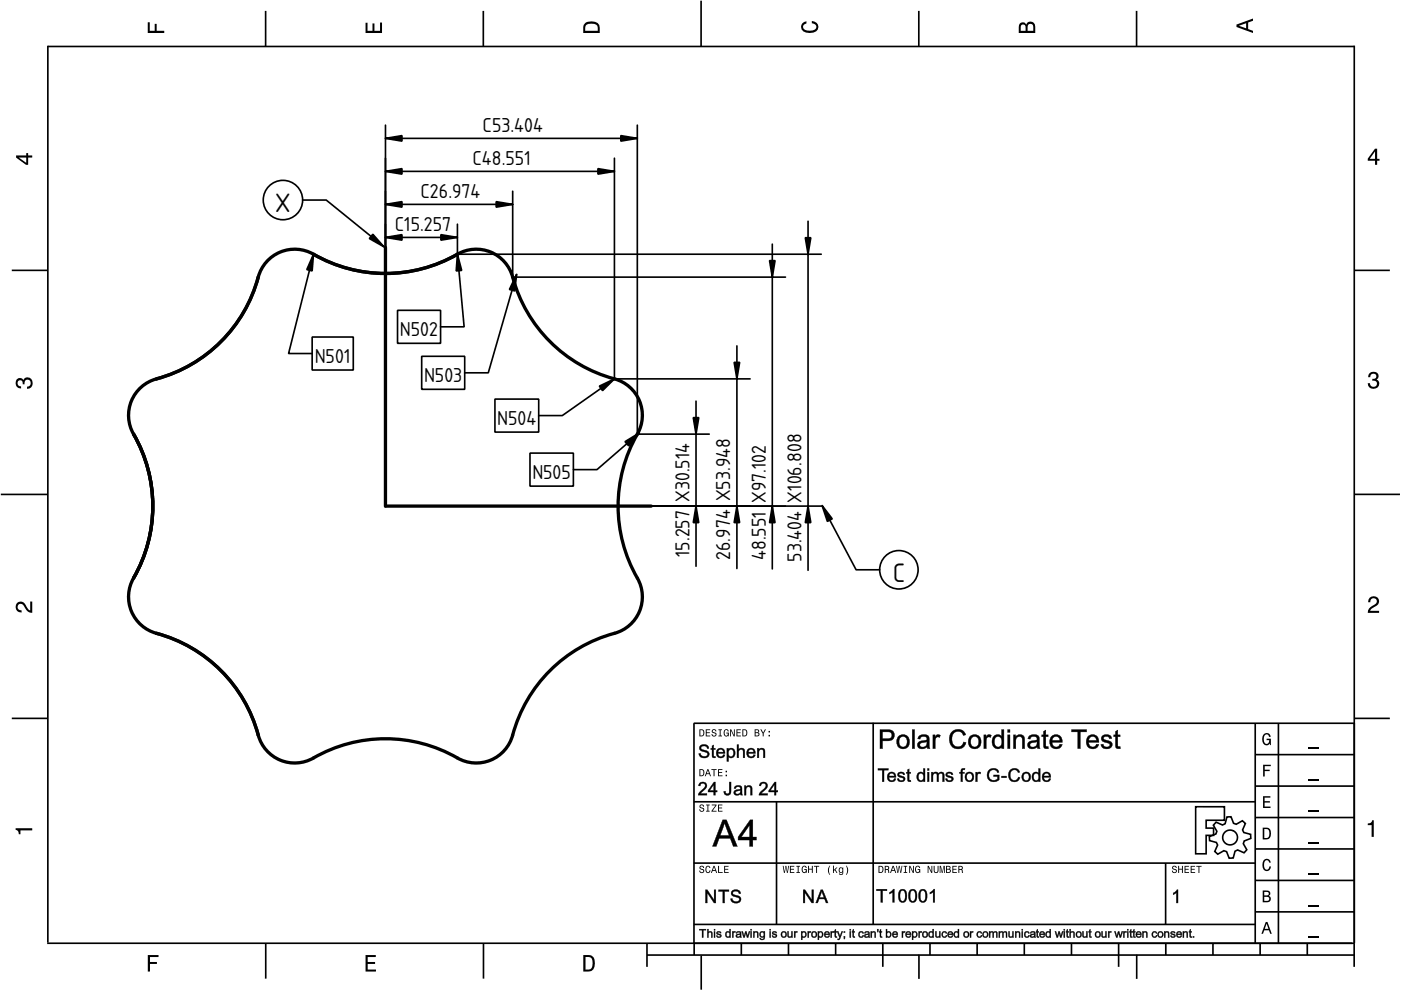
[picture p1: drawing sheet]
<svg xmlns="http://www.w3.org/2000/svg" width="297mm" height="210mm" viewBox="0 0 297 210" stroke-linecap="round" stroke-linejoin="round" font-family="sans-serif">
<defs><g id="words">
<g font-size="5.3">
<text x="58.3" y="45">X</text>
<text x="189.3" y="123.4">C</text>
</g>
<g font-size="4">
<text x="102.3" y="28">C53.404</text>
<text x="100.2" y="35">C48.551</text>
<text x="89.2" y="42">C26.974</text>
<text x="83.7" y="49">C15.257</text>
<text x="84.8" y="71.2">N502</text>
<text x="66.7" y="76.9">N501</text>
<text x="89.9" y="81">N503</text>
<text x="105.4" y="90.1">N504</text>
<text x="112.9" y="101.5">N505</text>
<text x="146.2" y="106.5" transform="rotate(-90 146.2 106.5)">X30.514</text>
<text x="154.8" y="106.3" transform="rotate(-90 154.8 106.3)">X53.948</text>
<text x="162.3" y="106.7" transform="rotate(-90 162.3 106.7)">X97.102</text>
<text x="169.9" y="106.6" transform="rotate(-90 169.9 106.6)">X106.808</text>
<text x="146.2" y="118.2" transform="rotate(-90 146.2 118.2)">15.257</text>
<text x="154.8" y="118.7" transform="rotate(-90 154.8 118.7)">26.974</text>
<text x="162.3" y="118.8" transform="rotate(-90 162.3 118.8)">48.551</text>
<text x="169.9" y="119.1" transform="rotate(-90 169.9 119.1)">53.404</text>
</g>
</g></defs>
<g fill="none" stroke="#000" stroke-width=".35">
<path d="M10.1 9.9h277.1M10.1 9.7v190.1M56.3 2.3v7.6M102.5 2.3v7.6M148.6 .1v9.8M194.8 2.3v7.6M241 2.3v7.6M287.1 9.7v195.3M81.7 26.5v26.6M81.7 36.3h48.6M81.7 29.3h53.4M130.3 33.5v46.8"/>
<path d="M135.1 26.5v65.5h15.3M2.5 57.3h7.5M64.2 42.4h5l12.2 9.9M66.5 53.9l-5.3 21.1h5M81.7 50.3h15.3M81.7 43.3h27M97 53.9l1.4 15.4h-5M97 47.5v6.4M97 53.9h77.1M108.7 40.5v18.3h57.8M109.5 58.2l-6 20.8h-5M163.7 51.8v68.8"/>
<path d="M171.3 46.9v74M287.2 57.3h7.5M66.2 71.5h8.7v7h-8.7zM84.3 65.8h9.1v7h-9.1zM89.4 75.5h9.1v7h-9.1zM156.2 73.3v47.2M104.9 84.6h9.3v7h-9.3zM112.4 96.1h9.2v7h-9.2zM130.3 80.3h28.7M130.3 80.3l-11.1 7.8h-5M135.5 91.8l-8.9 7.8h-5M147.6 85v35.1"/>
<path d="M.2 104.8h10M138.1 107.3h36M174.3 107.2l7.2 13.6h5M287.2 104.8h9.6M2.5 152.3h7.5M147.1 153.3h140.1M147.1 153.3v46.7M185.1 153.2v42.8M266.1 160h21.1M266.1 153.3v46.7M271.1 153.3v46.7M287.2 152.3h7.5"/>
<path d="M147.1 170h119.1M164.6 170v26M266.1 180h21.1M266.1 173.3h21.1M266.1 166.7h21.1M10 200h277.2M56.3 200v7.5M102.5 200v7.5M137.2 200v5M147.1 196h119.1M147.1 183h119.1M147.2 200v2.5"/>
<path d="M157.2 200v2.5M167.2 200v2.5M177.2 200v2.5M187.2 200v5M197.2 200v2.5M207.2 200v2.5M217.2 200v2.5M227.2 200v2.5M237.2 200v5M247.1 183v13M247.2 200v2.5M257.2 200v2.5"/>
<path d="M266.1 193.3h21.1M266.1 186.7h21.1M267.2 200v2.5M277.2 200v2.5M137.1 202.5h150.1M148.7 202.6v7.2M194.8 202.4v5.1M241 202.4v5.1"/>
<circle cx="60" cy="42.4" r="4.2"/>
<circle cx="190.6" cy="120.8" r="4.1"/>
</g>
<g fill="#000">
<path d="M31.3 4.7h.5v1.8h1v-1.4h.4v1.4h1.6v.5h-3.5z" fill-rule="evenodd"/>
<path d="M77.5 4.8h.4v1.7h1.1v-1.5h.4v1.5h1.2v-1.7h.4v2.2h-3.5z" fill-rule="evenodd"/>
<path d="M124.1 4.9a2.19 2.19 0 0 0-.4 2.1h3.5v-1.2a1.42 1.42 0 0 0-1.8-1.3zM124.4 5.2a2.14 2.14 0 0 1 2.3 .3v1h-2.6v-1z" fill-rule="evenodd"/>
<path d="M170.1 4.9l.9-.4v.5a.7 .7 0 0 0-.7 .5 .7 .7 0 0 0 .3 .8 1.69 1.69 0 0 0 2.5-.6 .9 .9 0 0 0-1-.8v-.5a1.24 1.24 0 0 1 1.4 1.1 1.24 1.24 0 0 1-1 1.4 2.22 2.22 0 0 1-2.5-.7l-.2-.5z" fill-rule="evenodd"/>
<path d="M216.2 5l-.2 .8v1.2h3.5v-1.3a.98 .98 0 0 0-.7-1.1 .98 .98 0 0 0-1.2 .6 .84 .84 0 0 0-1.4-.2zM216.5 5.3a.54 .54 0 0 1 .7-.1 .54 .54 0 0 1 .2 .6v.7h-1zM218 5.2a.62 .62 0 0 1 .7-.1 .62 .62 0 0 1 .4 .6v.8h-1.2z" fill-rule="evenodd"/>
<path d="M262.2 5.2v.5l3.5 1.3v-.5l-1.1-.3v-1.4l1.1-.4v-.5zM262.7 5.5l1.5-.6v1.1z" fill-rule="evenodd"/>
<path d="M3.4 33v.4l2.1 1.5h.5v-1.5h.8v-.4h-.8v-.5h-.4v.5zM4 33.4h1.6v1.1z" fill-rule="evenodd"/>
<path d="M291.5 31.5l-1.5 2.1v.5h1.5v.8h.5v-.8h.5v-.4h-.5v-2.2zM291.5 32.1v1.6h-1.1z" fill-rule="evenodd"/>
<path d="M3.6 80.4a.86 .86 0 0 1 1.4 .2 1.06 1.06 0 0 1 1.2-.5 1.06 1.06 0 0 1 .7 1.2 1.1 1.1 0 0 1-1.2 1.1v-.4a.71 .71 0 0 0 .8-1 .71 .71 0 0 0-1.3-.1v.6h-.4a.61 .61 0 0 0-.3-.8 .61 .61 0 0 0-.8 .2 .61 .61 0 0 0 .2 .8l.6 .2v.5a1.15 1.15 0 0 1-1.2-.7 1.15 1.15 0 0 1 .3-1.3z" fill-rule="evenodd"/>
<path d="M290.4 79.1a1.08 1.08 0 0 1 1.3-.2 1.08 1.08 0 0 1 .5 1.3l-.3 .3a1.06 1.06 0 0 1 .5 1.3 1.06 1.06 0 0 1-1.2 .6 1.1 1.1 0 0 1-1.2-1.2h.5a.71 .71 0 0 0 .9 .8 .71 .71 0 0 0 .1-1.2l-.5-.1v-.4a.61 .61 0 0 0 .7-.3 .61 .61 0 0 0-.2-.8 .61 .61 0 0 0-.8 .2l-.2 .6h-.4z" fill-rule="evenodd"/>
<path d="M3.6 127.9a1.22 1.22 0 0 1 2 .7l.4 .6 .4 .2v-1.9h.4v2.4a1.8 1.8 0 0 1-1.7-1.4 .71 .71 0 0 0-.9-.5 .71 .71 0 0 0-.5 .9 .71 .71 0 0 0 .9 .5v.5a1.18 1.18 0 0 1-1.2-.7 1.18 1.18 0 0 1 .2-1.3z" fill-rule="evenodd"/>
<path d="M290.4 126.7a1.18 1.18 0 0 1 1.9 .3 1.18 1.18 0 0 1-1 1.7l-.5 .4-.3 .4h1.9v.4h-2.4a1.8 1.8 0 0 1 1.4-1.7 .71 .71 0 0 0 .5-.9 .71 .71 0 0 0-.9-.5 .71 .71 0 0 0-.5 .9h-.4z" fill-rule="evenodd"/>
<path d="M148.3 154.6v1.5h.5a.77 .77 0 0 0 .6-.7 .77 .77 0 0 0-.6-.8zM148.5 154.8a.58 .58 0 0 1 .6 .6 .58 .58 0 0 1-.6 .6zM149.6 154.6v1.5h1v-.1h-.8v-.6h.7v-.1h-.7v-.5h.8v-.2zM151 154.7a.53 .53 0 0 0 0 .6 .53 .53 0 0 0 .6 .2 .32 .32 0 0 1-.2 .5 .32 .32 0 0 1-.4-.4h-.1a.5 .5 0 0 0 .6 .6 .5 .5 0 0 0 .2-.9l-.4-.1a.28 .28 0 0 1-.1-.3 .28 .28 0 0 1 .3-.2 .28 .28 0 0 1 .2 .4h.2a.51 .51 0 0 0-.3-.5 .51 .51 0 0 0-.6 .1zM152.3 154.6v.2h.3v1.2h-.3v.1h.8v-.1h-.3v-1.2h.3v-.2zM153.6 154.8a.81 .81 0 0 0 .5 1.4l.3-.3 .1 .2v-.8h-.5v.2h.3l-.2 .5a.6 .6 0 0 1-.5-.6 .6 .6 0 0 1 .5-.6l.2 .3h.2l-.2-.4a.53 .53 0 0 0-.7 .1zM154.8 154.6v1.5h.2v-1.2l.6 1.2h.2v-1.5h-.2v1.3l-.6-1.3zM156.1 154.6v1.5h1v-.1h-.8v-.6h.7v-.1h-.7v-.5h.8v-.2zM157.4 154.6v1.5h.5a.77 .77 0 0 0 .6-.7 .77 .77 0 0 0-.6-.8zM157.6 154.8a.58 .58 0 0 1 .6 .6 .58 .58 0 0 1-.6 .6zM160 154.6v1.5h.6a.42 .42 0 0 0 .4-.3 .42 .42 0 0 0-.2-.5l.2-.2-.1-.4zM160.2 154.8h.3a.23 .23 0 0 1 .3 .2 .23 .23 0 0 1-.3 .3h-.3zM160.2 155.4h.3a.26 .26 0 0 1 .3 .3 .26 .26 0 0 1-.3 .3h-.3zM161.2 154.6l.5 .9v.6h.2v-.6l.5-.9h-.2l-.4 .7-.4-.7zM162.9 155.8v.3h.3v-.3zM162.9 155v.3h.3v-.3z" fill-rule="evenodd"/>
<path d="M267.9 155.8a.85 .85 0 0 1 .9-.4 .85 .85 0 0 1 .6 .8h-.3l-.1-.2a.49 .49 0 0 0-.4-.3 .49 .49 0 0 0-.5 .3 1.2 1.2 0 0 0 .4 1.7 .66 .66 0 0 0 .6-.8h-.6v-.3h1v1.4h-.2l-.1-.4-.3 .3a.85 .85 0 0 1-1.2-.6v-1.1z" fill-rule="evenodd"/>
<path d="M3.3 175.6h3.5v.5h-2.5v.8h-.3a.77 .77 0 0 0-.7-1z" fill-rule="evenodd"/>
<path d="M148.4 170.7a.53 .53 0 0 0 0 .6 .53 .53 0 0 0 .6 .2 .32 .32 0 0 1-.2 .5 .32 .32 0 0 1-.4-.4h-.2a.5 .5 0 0 0 .7 .5 .5 .5 0 0 0 .2-.8l-.4-.1a.28 .28 0 0 1-.1-.4 .28 .28 0 0 1 .3-.1 .28 .28 0 0 1 .2 .3h.2a.51 .51 0 0 0-.3-.4 .51 .51 0 0 0-.6 .1zM149.7 170.6v.2h.3v1.1h-.3v.2h.8v-.2h-.3v-1.1h.3v-.2zM150.9 170.6v.2h.8l-.9 1.3h1.1v-.2h-.8l.8-1.3zM152.2 170.6v1.5h1v-.2h-.8v-.5h.7v-.2h-.7v-.4h.8v-.2z" fill-rule="evenodd"/>
<path d="M148.3 163.1v1.5h.5a.77 .77 0 0 0 .6-.8 .77 .77 0 0 0-.6-.7zM148.5 163.3a.58 .58 0 0 1 .6 .5 .58 .58 0 0 1-.6 .6zM150 163.1l-.6 1.5h.2l.2-.5h.6l.1 .5h.2l-.5-1.5zM150.1 163.3l.2 .7h-.4zM150.8 163.1v.2h.5v1.3h.2v-1.3h.4v-.2zM152.2 163.1v1.5h1v-.2h-.8v-.5h.7v-.2h-.7v-.4h.8v-.2zM153.8 164.3v.3h.3v-.3zM153.8 163.4v.3h.3v-.3z" fill-rule="evenodd"/>
<path d="M267.8 168.8h1.5v.3h-1.2v.8h1.1v.3h-1.1v.8h1.3v.3h-1.6z" fill-rule="evenodd"/>
<path d="M267.8 162.1h1.6v.3h-1.3v.8h1.1v.3h-1.1v1.1h-.3z" fill-rule="evenodd"/>
<path d="M267.7 175.5v2.5h.8a1.37 1.37 0 0 0 .7-2.2 1.56 1.56 0 0 0-1.5-.3zM268.1 175.8a.98 .98 0 0 1 1.1 .7 .98 .98 0 0 1-.7 1.2h-.4z" fill-rule="evenodd"/>
<path d="M290 174.6a.77 .77 0 0 0 .9-.7h.4v3.5h-.5v-2.5h-.8z" fill-rule="evenodd"/>
<path d="M148.4 183.7a.53 .53 0 0 0 0 .6 .53 .53 0 0 0 .6 .2 .32 .32 0 0 1-.2 .5 .32 .32 0 0 1-.4-.4h-.2a.5 .5 0 0 0 .7 .5 .5 .5 0 0 0 .2-.8l-.4-.1a.28 .28 0 0 1-.1-.4 .28 .28 0 0 1 .3-.1 .28 .28 0 0 1 .2 .3h.2a.51 .51 0 0 0-.3-.4 .51 .51 0 0 0-.6 .1zM149.7 183.8l-.1 .2a.67 .67 0 0 0 0 .8 .67 .67 0 0 0 .9 .2l.1-.5h-.2l-.2 .4a.61 .61 0 0 1-.4-.6 .61 .61 0 0 1 .4-.6l.2 .3h.2l-.2-.3a.5 .5 0 0 0-.7 .1zM151.3 183.6l-.6 1.5h.2l.2-.5h.6l.1 .5h.2l-.5-1.5zM151.4 183.8l.2 .7h-.4zM152.2 183.6v1.5h1v-.2h-.8v-1.3zM153.5 183.6v1.5h1v-.2h-.8v-.5h.7v-.2h-.7v-.4h.8v-.2z" fill-rule="evenodd"/>
<path d="M166 183.6l.2 1.5h.2l.2-1.3 .2 1.3h.2l.3-1.5h-.2l-.2 1.3-.2-1.3h-.2l-.2 1.3-.2-1.3zM167.5 183.6v1.5h.9v-.2h-.7v-.5h.6v-.2h-.6v-.4h.7v-.2zM168.9 183.6v.2h.2v1.1h-.2v.2h.7v-.2h-.3v-1.1h.3v-.2zM170.1 183.8a.82 .82 0 0 0 .5 1.3l.3-.2 .2 .2v-.8h-.6v.2h.4l-.2 .4a.6 .6 0 0 1-.5-.6 .6 .6 0 0 1 .4-.6l.2 .3h.2l-.1-.3a.53 .53 0 0 0-.8 .1zM171.3 183.6v1.5h.2v-.7h.6v.7h.2v-1.5h-.2v.6h-.6v-.6zM172.6 183.6v.2h.4v1.3h.2v-1.3h.5v-.2zM175.9 183.5a1.35 1.35 0 0 0 .1 2 1.84 1.84 0 0 1 0-2zM176.6 183.5v1.6h.2v-.4l.2-.2 .3 .6h.3l-.5-.8 .5-.4h-.3l-.5 .5v-.9zM177.9 184a.59 .59 0 0 0-.1 .8 .59 .59 0 0 0 .7 .3l.1-.2a.31 .31 0 0 1-.1 .4 .31 .31 0 0 1-.5-.1h-.1a.47 .47 0 0 0 .5 .3 .47 .47 0 0 0 .4-.5v-1.1h-.2v.2l-.3-.2zM178.1 184.2l.1-.1a.42 .42 0 0 1 .4 .4 .42 .42 0 0 1-.4 .4l-.2-.2zM179.3 183.5a1.85 1.85 0 0 1 0 2 1.22 1.22 0 0 0 0-2z" fill-rule="evenodd"/>
<path d="M186.3 183.6v1.5h.5a.77 .77 0 0 0 .6-.8 .77 .77 0 0 0-.6-.7zM186.5 183.8a.58 .58 0 0 1 .6 .5 .58 .58 0 0 1-.6 .6zM187.6 183.6v1.5h.2v-.7a.45 .45 0 0 1 .5 .2 .45 .45 0 0 1 .1 .5l.2-.1-.3-.7a.42 .42 0 0 0 .2-.4 .42 .42 0 0 0-.4-.3zM187.8 183.8h.2a.26 .26 0 0 1 .3 .2 .26 .26 0 0 1-.3 .3h-.2zM189.3 183.6l-.6 1.5h.2l.2-.5h.6l.1 .5h.2l-.5-1.5zM189.4 183.8l.2 .7h-.5zM190 183.6l.3 1.5h.1l.3-1.3 .2 1.3h.2l.2-1.5h-.1l-.2 1.3-.2-1.3h-.2l-.2 1.3-.2-1.3zM191.6 183.6v.2h.3v1.1h-.3v.2h.7v-.2h-.2v-1.1h.2v-.2zM192.8 183.6v1.5h.2v-1.2l.5 1.2h.3v-1.5h-.2v1.2l-.6-1.2zM194.2 183.8a.81 .81 0 0 0 .5 1.3l.3-.2 .1 .2v-.8h-.5v.2h.3l-.2 .4a.6 .6 0 0 1-.5-.6 .6 .6 0 0 1 .5-.6l.2 .3h.2l-.2-.3a.53 .53 0 0 0-.7 .1zM196.7 183.6v1.5h.2v-1.2l.5 1.2h.3v-1.5h-.2v1.2l-.6-1.2zM198 183.6v.9a.52 .52 0 0 0 .5 .6 .52 .52 0 0 0 .5-.6v-.9h-.2v.9a.33 .33 0 0 1-.3 .4 .33 .33 0 0 1-.3-.4v-.9zM199.2 183.6v1.5h.2v-1.4l.3 1.4h.2l.2-1.4v1.4h.2v-1.5h-.3l-.2 1.3-.3-1.3zM200.6 183.6v1.5h.5a.42 .42 0 0 0 .5-.3 .42 .42 0 0 0-.3-.5l.2-.2-.1-.4zM200.8 183.8h.3a.23 .23 0 0 1 .2 .2 .23 .23 0 0 1-.2 .2h-.3zM200.8 184.4h.3a.26 .26 0 0 1 .3 .2 .26 .26 0 0 1-.3 .3h-.3zM201.9 183.6v1.5h1v-.2h-.8v-.5h.7v-.2h-.7v-.4h.8v-.2zM203.2 183.6v1.5h.2v-.7a.45 .45 0 0 1 .5 .2 .45 .45 0 0 1 .1 .5l.2-.1-.3-.7a.42 .42 0 0 0 .2-.4 .42 .42 0 0 0-.4-.3zM203.4 183.8h.2a.26 .26 0 0 1 .3 .2 .26 .26 0 0 1-.3 .3h-.2z" fill-rule="evenodd"/>
<path d="M248.6 183.7a.53 .53 0 0 0 0 .6 .53 .53 0 0 0 .6 .2 .32 .32 0 0 1-.2 .5 .32 .32 0 0 1-.3-.4h-.2a.5 .5 0 0 0 .6 .5 .5 .5 0 0 0 .2-.8l-.4-.1a.28 .28 0 0 1-.1-.4 .28 .28 0 0 1 .3-.1 .28 .28 0 0 1 .2 .3h.2a.51 .51 0 0 0-.3-.4 .51 .51 0 0 0-.6 .1zM249.8 183.6v1.5h.2v-.7h.6v.7h.2v-1.5h-.2v.6h-.6v-.6zM251.1 183.6v1.5h1v-.2h-.8v-.5h.7v-.2h-.7v-.4h.8v-.2zM252.4 183.6v1.5h1v-.2h-.8v-.5h.7v-.2h-.7v-.4h.8v-.2zM253.6 183.6v.2h.5v1.3h.2v-1.3h.5v-.2z" fill-rule="evenodd"/>
<path d="M268.4 195.5l-1 2.5h.4l.2-.8h1l.3 .8h.3l-.9-2.5zM268.5 195.8l.4 1.1h-.7z" fill-rule="evenodd"/>
<path d="M267.7 188.8v2.5h1a.7 .7 0 0 0 .7-.5 .7 .7 0 0 0-.4-.8 .61 .61 0 0 0 .3-.8 .61 .61 0 0 0-.7-.4zM268 189.1h.6a.38 .38 0 0 1 .4 .4 .38 .38 0 0 1-.5 .3h-.5zM268 190.2h.6a.44 .44 0 0 1 .5 .4 .44 .44 0 0 1-.5 .4h-.6z" fill-rule="evenodd"/>
<path d="M267.9 182.4a.85 .85 0 0 1 .9-.3 .85 .85 0 0 1 .6 .8h-.3l-.1-.2a.47 .47 0 0 0-.4-.3 .47 .47 0 0 0-.4 .2 1.21 1.21 0 0 0 .4 1.8 .64 .64 0 0 0 .5-.7h.4a.89 .89 0 0 1-.8 1 .89 .89 0 0 1-1-.7v-1.2z" fill-rule="evenodd"/>
<path d="M31.3 202.5h2.3v.4h-1.8v1.1h1.5v.4h-1.5v1.6h-.5z" fill-rule="evenodd"/>
<path d="M77.5 202.5h2.2v.4h-1.7v1.1h1.5v.4h-1.5v1.2h1.7v.4h-2.2z" fill-rule="evenodd"/>
<path d="M123.7 202.5v3.5h1.1a1.42 1.42 0 0 0 1.3-1.8 1.38 1.38 0 0 0-1.3-1.7zM124.1 202.9l1.1 .1a1.89 1.89 0 0 1 0 2.5l-1.1 .1z" fill-rule="evenodd"/>
</g>
<path d="M277.5 158.7h2.1M277.5 178.7h2.1M277.5 172h2.1M277.5 165.4h2.1M277.5 198.7h2.1M277.5 192h2.1M277.5 185.4h2.1" fill="none" stroke="#000" stroke-width=".25"/>
<g fill="#000">
<path d="M248.7 189.4l.8-.7h.3v2.7h-.4v-2.1l-.7 .4z"/>
<path d="M148.5 158.1a1.13 1.13 0 0 1 1.8 .6h-.4a.64 .64 0 0 0-.6-.5 .64 .64 0 0 0-.6 .5l.6 .3a.93 .93 0 0 1 1.1 1 .93 .93 0 0 1-1.3 .7 .91 .91 0 0 1-.9-1h.3a.75 .75 0 0 0 .7 .6 .75 .75 0 0 0 .8-.5l-1.3-.6a.67 .67 0 0 1-.2-1.1zM148.6 158.1a.75 .75 0 0 0-.2 .8 .75 .75 0 0 0 .8 .4l.5 .2a.49 .49 0 0 1 .3 .7 .49 .49 0 0 1-.7 .2 .69 .69 0 0 1-.8-.7l-.3 .1a1.12 1.12 0 0 0 1 .9 1.12 1.12 0 0 0 1.1-.8l-.1-.4-.3-.3-1.2-.3a.63 .63 0 0 1 .4-.8 .63 .63 0 0 1 .8 .3v.3h.4a1.02 1.02 0 0 0-1.7-.6zM150.9 158.1l.4-.2v.8l.4-.1v.4h-.4l.1 1.3h.3v.4a.57 .57 0 0 1-.6-.1 .57 .57 0 0 1-.2-.5l.1-1.2-.3 .1v-.4l.3 .1zM151 158.2v.5h-.3v.2h.3v1.2a.46 .46 0 0 0 .2 .5 .46 .46 0 0 0 .5 0v-.2a.27 .27 0 0 1-.3 0 .27 .27 0 0 1-.1-.3v-1.2h.3v-.2h-.3v-.7zM152.1 158.9a.96 .96 0 0 1 1.2-.2 .96 .96 0 0 1 .4 1.1l-1.4-.1a.56 .56 0 0 0 .4 .7 .56 .56 0 0 0 .7-.4h.3a.83 .83 0 0 1-1.2 .7 1.16 1.16 0 0 1-.4-1.8zM152.2 158.9a1 1 0 0 0-.1 1.4 1 1 0 0 0 1.4 .1l.2-.3-.3-.1a.59 .59 0 0 1-.8 .4 .59 .59 0 0 1-.4-.7h1.5a1.1 1.1 0 0 0-.9-1zM152.4 159.1l-.2 .4h1.1a.52 .52 0 0 0-.3-.5 .52 .52 0 0 0-.6 .1zM152.4 159l.4-.2 .3 .1 .3 .6h-1.2zM154.1 158.6h.4l-.1 .3a.79 .79 0 0 1 .9-.3 .79 .79 0 0 1 .6 .7 .96 .96 0 0 1-.3 1.2 .96 .96 0 0 1-1.2 0l.1 1h-.4zM154.1 158.7v2.7h.4l-.1-1.1a.86 .86 0 0 0 1.2 .1 .86 .86 0 0 0 .2-1.1 .74 .74 0 0 0-.6-.6 .74 .74 0 0 0-.8 .3v-.3zM154.6 159.1a.74 .74 0 0 0-.1 .8 .74 .74 0 0 0 .7 .4 .75 .75 0 0 0 .3-.8 .75 .75 0 0 0-.7-.5zM154.6 159.1a.65 .65 0 0 1 .8-.1 .65 .65 0 0 1 .1 .9 .59 .59 0 0 1-.7 .6 .59 .59 0 0 1-.4-.8zM156.2 157.8h.4v1.1a.73 .73 0 0 1 .9-.3 .73 .73 0 0 1 .4 .8v1.3h-.4v-1.3a.45 .45 0 0 0-.5-.4 .45 .45 0 0 0-.4 .6v1.1h-.4zM156.3 157.9v2.8h.3v-1.1a.53 .53 0 0 1 .4-.7 .53 .53 0 0 1 .6 .5v1.3h.3v-1.3a.69 .69 0 0 0-.5-.8 .69 .69 0 0 0-.8 .4v-1.1zM158.5 158.9a.96 .96 0 0 1 1.2-.2 .96 .96 0 0 1 .4 1.1l-1.4-.1a.56 .56 0 0 0 .4 .7 .56 .56 0 0 0 .7-.4h.3a.83 .83 0 0 1-1.1 .7 1.16 1.16 0 0 1-.5-1.8zM158.6 158.9a1 1 0 0 0-.1 1.4 1 1 0 0 0 1.4 .1l.2-.3-.3-.1a.59 .59 0 0 1-.7 .4 .59 .59 0 0 1-.5-.7h1.5a1.1 1.1 0 0 0-.9-1zM158.9 159.1l-.2 .4h1a.52 .52 0 0 0-.3-.5 .52 .52 0 0 0-.5 .1zM158.8 159l.4-.2 .4 .1 .2 .6h-1.2zM160.5 158.6h.4v.3a.73 .73 0 0 1 .9-.3 .73 .73 0 0 1 .4 .8v1.3h-.4v-1.3a.46 .46 0 0 0-.5-.5 .46 .46 0 0 0-.4 .7v1.1h-.4zM160.6 158.7v2h.3v-1.1a.53 .53 0 0 1 .4-.7 .53 .53 0 0 1 .6 .5l-.1 1.3h.4v-1.6a.73 .73 0 0 0-.7-.5 .73 .73 0 0 0-.7 .5l.1-.4z"/>
<path d="M148.5 158.1a1.09 1.09 0 0 1 1.8 .6h-.4a.65 .65 0 0 0-.6-.5 .65 .65 0 0 0-.6 .5l.3 .3a1.12 1.12 0 0 1 1.4 1 1.16 1.16 0 0 1-1.2 .7 1.16 1.16 0 0 1-1-.9l.3-.1a.76 .76 0 0 0 .7 .7 .76 .76 0 0 0 .8-.6l-.4-.3a1.03 1.03 0 0 1-1.2-1.3zM151 158.2l.3-.2v.7h.3v.2h-.3v1.2l.1 .2 .2 .1 .1 .3a.5 .5 0 0 1-.6-.1 .5 .5 0 0 1-.1-.5v-1.2h-.3v-.2h.3zM152.1 158.9a.94 .94 0 0 1 1.1-.2 .94 .94 0 0 1 .5 1h-1.5a.59 .59 0 0 0 .5 .7 .59 .59 0 0 0 .7-.4l.3 .1a1 1 0 0 1-1.4 .5 1 1 0 0 1-.3-1.5zM152.4 159l-.2 .5h1.2a.56 .56 0 0 0-.4-.6 .56 .56 0 0 0-.6 .1zM154.1 158.7h.3v.2a.89 .89 0 0 1 1.2-.1 .89 .89 0 0 1 .2 1.2 .8 .8 0 0 1-.5 .7 .8 .8 0 0 1-.8-.2v.9h-.4zM154.6 159.1a.73 .73 0 0 0-.2 .9 .73 .73 0 0 0 .8 .3 .75 .75 0 0 0 .4-.9 .75 .75 0 0 0-.9-.4zM156.3 157.9h.3v1a.71 .71 0 0 1 .9-.3 .71 .71 0 0 1 .4 .8v1.3h-.3v-1.3a.49 .49 0 0 0-.6-.5 .49 .49 0 0 0-.4 .7v1.1h-.3zM158.6 158.9a.94 .94 0 0 1 1.1-.2 .94 .94 0 0 1 .4 1h-1.5a.59 .59 0 0 0 .5 .7 .59 .59 0 0 0 .7-.4l.3 .1a1 1 0 0 1-1.4 .5 1 1 0 0 1-.3-1.5zM158.8 159l-.1 .5h1.1a.56 .56 0 0 0-.3-.6 .56 .56 0 0 0-.7 .1zM160.6 158.7h.3v.2a.72 .72 0 0 1 .8-.3 .72 .72 0 0 1 .5 .8v1.3h-.4v-1.3a.5 .5 0 0 0-.5-.5 .5 .5 0 0 0-.4 .7v1.1h-.3z"/>
<path d="M186.5 154.7h2.2a1.19 1.19 0 0 1 1 1.3 1.19 1.19 0 0 1-1.2 1.1h-1.4v1.7h-.6zM186.6 154.7v4h.5v-1.7h1a1.19 1.19 0 0 0 1.5-1.1 1.19 1.19 0 0 0-1.5-1.2zM187.1 155.2v1.4a2.44 2.44 0 0 0 1.7-.2 .73 .73 0 0 0-.2-1.2zM187.1 155.1h1a.79 .79 0 0 1 1.1 .8 .79 .79 0 0 1-1.1 .8h-1zM190.5 156a1.52 1.52 0 0 1 2.4 1.1 1.52 1.52 0 0 1-2 1.6 1.73 1.73 0 0 1-.4-2.7zM190.6 156.1a1.52 1.52 0 0 0-.4 1.8 1.52 1.52 0 0 0 1.7 .8 1.48 1.48 0 0 0 .8-2.1 1.48 1.48 0 0 0-2.1-.5zM190.9 156.5a1.08 1.08 0 0 0-.3 1.2 1.08 1.08 0 0 0 1.1 .6 1.09 1.09 0 0 0 .6-1.2 1.09 1.09 0 0 0-1-.9zM190.8 156.4a.98 .98 0 0 1 1.3 0 .98 .98 0 0 1 .2 1.2 .9 .9 0 0 1-1 .8 .9 .9 0 0 1-.7-1.1zM193.4 154.7h.6v4.1h-.6zM193.4 154.7v4h.5v-4zM194.9 156a1.34 1.34 0 0 1 2.2 .5v1.7l.1 .6h-.6v-.4a1.27 1.27 0 0 1-2.1-.2 1.23 1.23 0 0 1 1.5-1.2l.5-.1a.75 .75 0 0 0-.7-.7 .75 .75 0 0 0-.7 .5h-.6zM194.9 156.1l-.3 .5 .5 .1a.76 .76 0 0 1 .5-.6 .76 .76 0 0 1 .8 .2 .37 .37 0 0 1 .2 .4 .37 .37 0 0 1-.3 .3l-1.1 .1a.9 .9 0 0 0-.6 1.1 1.27 1.27 0 0 0 2 .1l.1 .4h.5l-.2-.5v-1.8a1.37 1.37 0 0 0-2.1-.3zM195.2 157.6a.5 .5 0 0 0 .1 .7 .5 .5 0 0 0 .6 0l.5-.4 .1-.6zM195.1 157.6l1.5-.4a.92 .92 0 0 1-.4 1.1 .92 .92 0 0 1-1.2-.2zM197.8 155.8h.5l-.1 .5a.68 .68 0 0 1 .5-.6 .68 .68 0 0 1 .7 .2l-.2 .5a.55 .55 0 0 0-.8 .2l-.1 2.2h-.5zM197.8 155.8v2.9h.5l-.1-1.5a.66 .66 0 0 1 .2-.8 .66 .66 0 0 1 .8 0l.2-.5a.76 .76 0 0 0-1.2 .4v-.5zM201.8 155.1a1.8 1.8 0 0 1 3 .7l-.6 .2a1.24 1.24 0 0 0-1.5-.8 1.24 1.24 0 0 0-.8 1.5 1.24 1.24 0 0 0 .8 1.5 1.24 1.24 0 0 0 1.6-.9l.5 .1a1.84 1.84 0 0 1-2.1 1.4 1.84 1.84 0 0 1-1.5-2.1l.2-.9zM201.9 155.1a2.16 2.16 0 0 0 1 3.6 1.63 1.63 0 0 0 1.9-1.3l-.5-.1a1.3 1.3 0 0 1-1.6 1 1.3 1.3 0 0 1-.9-1.6 1.31 1.31 0 0 1 .9-1.6 1.31 1.31 0 0 1 1.6 .8l.5-.1a1.74 1.74 0 0 0-2.9-.7zM205.7 156a1.52 1.52 0 0 1 2.4 1.1 1.52 1.52 0 0 1-2 1.6 1.73 1.73 0 0 1-.4-2.7zM205.7 156.1a1.52 1.52 0 0 0-.3 1.8 1.52 1.52 0 0 0 1.7 .8 1.48 1.48 0 0 0 .8-2.1 1.48 1.48 0 0 0-2.2-.5zM206.1 156.5a1.08 1.08 0 0 0-.3 1.2 1.08 1.08 0 0 0 1.1 .6 1.09 1.09 0 0 0 .6-1.2 1.09 1.09 0 0 0-1.1-.9zM206 156.4a.98 .98 0 0 1 1.3 0 .98 .98 0 0 1 .2 1.2 .9 .9 0 0 1-1.1 .8 .9 .9 0 0 1-.6-1.1zM208.6 155.8h.5l-.1 .5a.68 .68 0 0 1 .5-.6 .68 .68 0 0 1 .7 .2l-.2 .5a.55 .55 0 0 0-.8 .2l-.1 2.2h-.5zM208.6 155.8v2.9h.5v-1.5a.67 .67 0 0 1 .1-.8 .67 .67 0 0 1 .8 0l.2-.5a.76 .76 0 0 0-1.2 .4v-.5zM210.7 156a1.05 1.05 0 0 1 1.7 .1l-.1-1.4h.6v4.1h-.5v-.4a1.02 1.02 0 0 1-1.7 .1 1.93 1.93 0 0 1 0-2.5zM210.8 156.1a1.51 1.51 0 0 0-.4 1.7 1.51 1.51 0 0 0 1.5 .9l.5-.5v.5h.4v-4h-.4v1.6a1.04 1.04 0 0 0-1.6-.2zM211.1 156.4a1.22 1.22 0 0 0 .5 1.9 1.14 1.14 0 0 0 .8-1 1.14 1.14 0 0 0-.8-1.1zM211 156.4a.86 .86 0 0 1 1.1-.1 .86 .86 0 0 1 .3 1 .87 .87 0 0 1-.8 1.1 .87 .87 0 0 1-.8-1.1zM213.6 154.7h.6v.6h-.6zM213.6 154.7v.6h.5v-.6zM213.6 155.8h.6v3h-.6zM213.6 155.8v2.9h.5v-2.9zM214.8 155.8h.6l-.1 .4a1.05 1.05 0 0 1 1.3-.5 1.05 1.05 0 0 1 .7 1.2v1.9h-.6v-1.9a.67 .67 0 0 0-.8-.7 .67 .67 0 0 0-.5 .9v1.7h-.6zM214.9 155.8v2.9h.5l-.1-1.6a.75 .75 0 0 1 .6-1 .75 .75 0 0 1 .9 .8l-.1 1.8h.5v-2.2a1.06 1.06 0 0 0-.9-.7 1.06 1.06 0 0 0-1 .6v-.6zM218.2 156a1.34 1.34 0 0 1 2.2 .5v1.7l.2 .6h-.6l-.1-.4a1.27 1.27 0 0 1-2.1-.2 1.23 1.23 0 0 1 1.5-1.2l.6-.1a.75 .75 0 0 0-.7-.7 .75 .75 0 0 0-.8 .5h-.5zM218.3 156.1l-.4 .5 .5 .1a.76 .76 0 0 1 .5-.6 .76 .76 0 0 1 .8 .2h.1a.37 .37 0 0 1 .2 .4 .37 .37 0 0 1-.3 .3l-1.1 .1a.9 .9 0 0 0-.7 1.1 1.27 1.27 0 0 0 2 .1l.1 .4h.5l-.2-.5v-1.8a1.37 1.37 0 0 0-2-.3zM218.5 157.6a.5 .5 0 0 0 .1 .7 .5 .5 0 0 0 .7 0l.5-.4 .1-.6zM218.5 157.6l1.4-.4a.92 .92 0 0 1-.4 1.1 .92 .92 0 0 1-1.1-.2zM221.2 155.1l.6-.4-.1 1.1h.6v.4h-.6l.1 1.7a.31 .31 0 0 0 .1 .3 .31 .31 0 0 0 .4 0v.5a.79 .79 0 0 1-.8 0 .79 .79 0 0 1-.3-.8v-1.7h-.4v-.4h.4zM221.2 155.1l.1 .8-.4-.1v.4h.4v1.7a.68 .68 0 0 0 .2 .7 .68 .68 0 0 0 .8 .1l-.1-.4a.35 .35 0 0 1-.4 0 .35 .35 0 0 1-.1-.4v-1.7h.5v-.4l-.5 .1v-1.1zM222.9 156.1a1.38 1.38 0 0 1 1.7-.2 1.38 1.38 0 0 1 .6 1.5h-2.1a.83 .83 0 0 0 .6 .9 .83 .83 0 0 0 1-.6l.5 .1a1.2 1.2 0 0 1-1.6 1 1.62 1.62 0 0 1-.7-2.7zM223 156.2a1.47 1.47 0 0 0-.2 2 1.47 1.47 0 0 0 1.9 .3l.5-.7h-.5a.85 .85 0 0 1-1 .6 .85 .85 0 0 1-.6-1.1l2.1 .1a1.32 1.32 0 0 0-.7-1.5 1.32 1.32 0 0 0-1.5 .3zM223.4 156.4l-.3 .6h1.6a.76 .76 0 0 0-.5-.7 .76 .76 0 0 0-.8 .1zM223.3 156.3l.6-.2 .5 .1 .2 .4 .2 .4h-1.8zM227.2 154.7h3.2v.5h-1.4l.1 3.6h-.6v-3.6h-1.3zM227.2 154.7v.5l1.4-.1-.1 3.6h.5v-3.6l1.4 .1v-.5zM230.7 156.1a1.38 1.38 0 0 1 1.6-.2 1.38 1.38 0 0 1 .7 1.5h-2.1a.83 .83 0 0 0 .6 .9 .83 .83 0 0 0 1-.6l.5 .1a1.2 1.2 0 0 1-1.6 1 1.62 1.62 0 0 1-.7-2.7zM230.7 156.2a1.47 1.47 0 0 0-.2 2 1.47 1.47 0 0 0 2 .3l.5-.7h-.5a.85 .85 0 0 1-1.1 .6 .85 .85 0 0 1-.6-1.1l2.1 .1a1.32 1.32 0 0 0-.6-1.5 1.32 1.32 0 0 0-1.6 .3zM231.1 156.4l-.3 .6h1.6a.76 .76 0 0 0-.4-.7 .76 .76 0 0 0-.9 .1zM231.1 156.3l.6-.2 .4 .1 .3 .4 .1 .4h-1.7zM233.7 156l.1-.1a1.22 1.22 0 0 1 2 .7l-.6 .1a.64 .64 0 0 0-.5-.5 .64 .64 0 0 0-.7 .4l.6 .4a.93 .93 0 0 1 1.2 .4 .93 .93 0 0 1-.3 1.2 1.26 1.26 0 0 1-2.1-.8l.5-.1a.76 .76 0 0 0 .6 .6 .76 .76 0 0 0 .7-.2v-.4l-.3-.1a1.35 1.35 0 0 1-1.5-1zM233.7 156.1a.77 .77 0 0 0-.1 .8 .77 .77 0 0 0 .8 .5l.3 .1a.5 .5 0 0 1 .6 .5 .5 .5 0 0 1-.7 .4l-.5-.1-.2-.5-.5 .1a1.23 1.23 0 0 0 1.2 .9 1.23 1.23 0 0 0 1.2-.9 1.59 1.59 0 0 0-1.5-1l-.3-.2a.63 .63 0 0 1 .4-.7 .63 .63 0 0 1 .8 .3v.3h.5a1.23 1.23 0 0 0-2-.5zM236.5 155.1l.5-.4v1.1h.5v.4h-.5v1.7a.31 .31 0 0 0 .1 .3 .31 .31 0 0 0 .4 0l.1 .5a.79 .79 0 0 1-.9 0 .79 .79 0 0 1-.2-.8v-1.7h-.4v-.4h.4zM236.5 155.1v.8l-.4-.1v.4h.4v1.7a.68 .68 0 0 0 .3 .7 .68 .68 0 0 0 .7 .1v-.4a.35 .35 0 0 1-.4 0 .35 .35 0 0 1-.2-.4v-1.7h.6v-.4l-.6 .1 .1-1.1z"/>
<path d="M186.6 154.7h1.5a1.23 1.23 0 0 1 1.6 1.2 1.23 1.23 0 0 1-1.6 1.2h-1v1.6h-.5zM187.1 155.2v1.4a2.47 2.47 0 0 0 1.8-.2 .74 .74 0 0 0 .1-.9 .74 .74 0 0 0-.9-.3zM190.6 156.1a1.48 1.48 0 0 1 2.2 1 1.48 1.48 0 0 1-1.9 1.6 1.69 1.69 0 0 1-.3-2.6zM190.9 156.4a1.12 1.12 0 0 0-.3 1.3 1.12 1.12 0 0 0 1.1 .6 1.13 1.13 0 0 0 .6-1.2 1.13 1.13 0 0 0-1.1-.9zM193.4 154.7h.5v4h-.5zM194.9 156a1.41 1.41 0 0 1 2.1 .4l.2 2.3h-.5l-.1-.3a1.2 1.2 0 0 1-2.1-.4 1.27 1.27 0 0 1 1.5-1l.3-.1a.41 .41 0 0 0 .2-.4 .41 .41 0 0 0-.4-.3l-.8 .1-.2 .4-.5-.1zM195.2 157.6a.54 .54 0 0 0 0 .7 .54 .54 0 0 0 .8 0 .9 .9 0 0 0 .5-1zM197.8 155.8h.4v.5a.71 .71 0 0 1 1.2-.4l-.2 .5a.65 .65 0 0 0-.8 0 .65 .65 0 0 0-.1 .8v1.5h-.5zM201.8 155.2a1.76 1.76 0 0 1 3 .6l-.6 .1a1.26 1.26 0 0 0-1.5-.7 1.26 1.26 0 0 0-.9 1.5 1.28 1.28 0 0 0 .9 1.6 1.28 1.28 0 0 0 1.6-1l.5 .1a1.85 1.85 0 0 1-2.3 1.3 1.85 1.85 0 0 1-1.2-2.3zM205.7 156.1a1.48 1.48 0 0 1 2.3 1 1.48 1.48 0 0 1-1.9 1.6 1.69 1.69 0 0 1-.4-2.6zM206 156.4a1.12 1.12 0 0 0-.2 1.3 1.12 1.12 0 0 0 1.1 .6 1.13 1.13 0 0 0 .6-1.2 1.13 1.13 0 0 0-1.1-.9zM208.6 155.8h.4v.5a.71 .71 0 0 1 1.2-.4l-.2 .5a.65 .65 0 0 0-.8 0 .65 .65 0 0 0-.1 .8v1.5h-.5zM210.7 156.1a1.07 1.07 0 0 1 1.7 0v-1.4h.4v4h-.4v-.3a1.25 1.25 0 0 1-1.6 .1 1.25 1.25 0 0 1-.5-1.5zM211.1 156.4a1.26 1.26 0 0 0 .5 2 1.18 1.18 0 0 0 .8-1.1 1.18 1.18 0 0 0-.8-1.1zM213.6 154.7h.5v.6h-.5zM213.6 155.8h.5v2.9h-.5zM214.9 155.8h.4v.4a1.04 1.04 0 0 1 1.3-.4 1.04 1.04 0 0 1 .6 1.1v1.8h-.5v-1.8a.72 .72 0 0 0-.8-.8 .72 .72 0 0 0-.5 1v1.6h-.5zM218.3 156a1.41 1.41 0 0 1 2 .4l.2 2.3h-.5l-.1-.3a1.2 1.2 0 0 1-2.1-.4 1.27 1.27 0 0 1 1.6-1l.2-.1a.41 .41 0 0 0 .2-.4 .41 .41 0 0 0-.4-.3l-.7 .1-.3 .4-.5-.1zM218.5 157.6a.54 .54 0 0 0 .1 .7 .54 .54 0 0 0 .7 0 .9 .9 0 0 0 .6-1zM221.2 155.1l.5-.3v1h.5v.4h-.5v1.7a.33 .33 0 0 0 .1 .4 .33 .33 0 0 0 .4 0l.1 .4a.73 .73 0 0 1-.8 0 .73 .73 0 0 1-.3-.8v-1.7h-.3v-.4h.3zM222.9 156.1a1.36 1.36 0 0 1 1.6-.2 1.36 1.36 0 0 1 .7 1.5h-2.1a.85 .85 0 0 0 .6 1 .85 .85 0 0 0 1-.6h.5a1.43 1.43 0 0 1-1.9 .8 1.43 1.43 0 0 1-.7-2zM223.3 156.4l-.2 .6h1.6a.8 .8 0 0 0-.5-.8 .8 .8 0 0 0-.9 .2zM227.2 154.7h3.2v.5h-1.4v3.5h-.5v-3.5h-1.3zM230.7 156.1a1.36 1.36 0 0 1 1.6-.2 1.36 1.36 0 0 1 .7 1.5h-2.2a.85 .85 0 0 0 .7 1 .85 .85 0 0 0 1-.6h.5a1.43 1.43 0 0 1-2 .8 1.43 1.43 0 0 1-.6-2zM231.1 156.4l-.3 .6h1.7a.8 .8 0 0 0-.5-.8 .8 .8 0 0 0-.9 .2zM233.7 156.1a1.22 1.22 0 0 1 2 .5h-.5a.65 .65 0 0 0-.6-.5 .65 .65 0 0 0-.6 .5l.3 .3a1.42 1.42 0 0 1 1.5 1 1.24 1.24 0 0 1-1.2 .9 1.24 1.24 0 0 1-1.2-.9l.5-.1a.7 .7 0 0 0 .7 .6 .7 .7 0 0 0 .7-.6l-.2-.2a1.66 1.66 0 0 1-1.6-1zM236.5 155.1l.5-.3v1h.5v.4h-.5v1.7a.33 .33 0 0 0 .1 .4 .33 .33 0 0 0 .4 0l.1 .4a.73 .73 0 0 1-.9 0 .73 .73 0 0 1-.2-.8v-1.7h-.4v-.4h.4z"/>
<path d="M148.4 166a.91 .91 0 0 1 1.4 .2 .91 .91 0 0 1-.5 1.3l-.8 .8h1.4v.3h-1.9a3.2 3.2 0 0 1 1.4-1.6 .53 .53 0 0 0-.2-.9 .53 .53 0 0 0-.7 .5h-.4zM151.4 165.8h.3v1.8h.3v.3h-.3v.7h-.4v-.7h-1.2v-.3zM151.3 166.4l-.8 1.2h.8zM154.6 165.8h.4v1.9a.77 .77 0 0 1-.7 .9 .77 .77 0 0 1-.8-.8h.3a.43 .43 0 0 0 .4 .5 .43 .43 0 0 0 .4-.6zM155.8 166.8a.87 .87 0 0 1 .9-.3 .87 .87 0 0 1 .6 .8l.1 1.3h-.3l-.1-.3a.74 .74 0 0 1-.9 .4 .74 .74 0 0 1-.5-.9l.5-.3 .9-.2a.51 .51 0 0 0-.5-.5 .51 .51 0 0 0-.5 .4l-.4-.1zM156 167.8a.36 .36 0 0 0 0 .5 .36 .36 0 0 0 .5 0l.4-.3 .1-.4zM157.8 166.6h.3v.3a.72 .72 0 0 1 .9-.4 .72 .72 0 0 1 .5 .8v1.3h-.4v-1.2a.5 .5 0 0 0-.5-.6 .5 .5 0 0 0-.4 .7v1.1h-.4zM161.2 166a.91 .91 0 0 1 1.5 .2 .91 .91 0 0 1-.6 1.3l-.7 .8h1.3v.3h-1.8a3.2 3.2 0 0 1 1.3-1.6 .53 .53 0 0 0-.2-.9 .53 .53 0 0 0-.7 .5h-.3zM164.3 165.8h.2v1.8h.4v.3h-.4v.7h-.3v-.7h-1.2v-.3zM164.2 166.4l-.9 1.2h.9z"/>
<path d="M148.4 166a.95 .95 0 0 1 1.4 .2 .95 .95 0 0 1-.5 1.4l-.8 .7 1.4-.1v.4h-1.9l.3-.6 .9-.9a.51 .51 0 0 0 .3-.6 .51 .51 0 0 0-.6-.4 .51 .51 0 0 0-.4 .6l-.4-.1zM148.4 166l-.3 .6h.4a.58 .58 0 0 1 .9-.5 .58 .58 0 0 1-.1 1.1l-1 .8-.3 .6h1.9v-.3h-1.5l.6-.6a1.03 1.03 0 0 0 .4-1.8h-.6zM151.4 165.8h.3v1.8h.4v.4l-.4-.1v.7h-.4v-.7l-1.2 .1v-.4zM151.4 165.8l-1.3 1.8v.3h1.3l-.1 .7h.4l-.1-.7h.4v-.3h-.4l.1-1.8zM151.3 166.4l-.8 1.2h.8zM151.4 166.2v1.4h-1zM154.6 165.8h.4v1.9a.8 .8 0 0 1-.7 1 .8 .8 0 0 1-.8-.9l.3-.1 .1 .3a.38 .38 0 0 0 .5 .2 .38 .38 0 0 0 .2-.5zM154.6 165.8l.1 1.9a.46 .46 0 0 1-.4 .6 .46 .46 0 0 1-.5-.5h-.3a.73 .73 0 0 0 .8 .8 .73 .73 0 0 0 .7-.9v-1.9zM155.7 166.8a.88 .88 0 0 1 1-.4 .88 .88 0 0 1 .7 .9l.1 1.3h-.5v-.3a.73 .73 0 0 1-1.1 .3 .73 .73 0 0 1-.1-1l1.1-.3a.49 .49 0 0 0-.4-.4 .49 .49 0 0 0-.5 .3h-.4zM155.8 166.8l-.2 .3 .4 .1a.52 .52 0 0 1 .3-.4 .52 .52 0 0 1 .6 .1l.1 .4-.9 .2a.6 .6 0 0 0-.3 .9 .99 .99 0 0 0 1.2-.1l.1 .3h.3l-.1-.4v-1.2a.97 .97 0 0 0-1.5-.2zM156.1 167.9h-.1a.43 .43 0 0 0 .4 .5 .43 .43 0 0 0 .5-.4l.1-.4zM156 167.8l1-.3a.62 .62 0 0 1-.3 .8 .62 .62 0 0 1-.8-.3zM157.8 166.5h.4l-.1 .4a.73 .73 0 0 1 .9-.4 .73 .73 0 0 1 .5 .8v1.3h-.4v-1.2a.46 .46 0 0 0-.5-.6 .46 .46 0 0 0-.4 .7v1.1h-.4zM157.8 166.6v2h.4l-.1-1.1a.53 .53 0 0 1 .5-.7 .53 .53 0 0 1 .6 .6l-.1 1.2h.4l-.1-1.6a.73 .73 0 0 0-.6-.4 .73 .73 0 0 0-.7 .4v-.4zM161.2 166a.95 .95 0 0 1 1.5 .2 .95 .95 0 0 1-.5 1.4l-.8 .7 1.4-.1v.4h-1.9l.2-.6 1-.9a.51 .51 0 0 0 .3-.6 .51 .51 0 0 0-.6-.4 .51 .51 0 0 0-.4 .6l-.5-.1zM161.3 166l-.3 .6h.3a.58 .58 0 0 1 .9-.5 .58 .58 0 0 1-.1 1.1l-.9 .8-.3 .6h1.8v-.3h-1.4l.6-.6a1.03 1.03 0 0 0 .4-1.8h-.7zM164.2 165.8h.4l-.1 1.8h.4v.4l-.4-.1 .1 .7h-.4v-.7l-1.3 .1v-.4zM164.3 165.8l-1.3 1.8v.3h1.2v.7h.3v-.7h.4v-.3h-.4v-1.8zM164.2 166.4l-.8 1.2h.8zM164.2 166.2v1.4h-1z"/>
<path d="M153.2 173.8h.9l2.3 5.7h-1l-.6-1.8h-2.3l-.6 1.8h-.9zM153.2 173.8l-2.1 5.6h.8l.5-1.7h2.4l.7 1.7h.8l-2.3-5.6zM153.6 174.4l-.2 .8-.7 1.9 1.9 .1zM153.6 174.4l1.1 2.8h-2.1zM159 173.8h.7l-.1 3.7 .8-.1v.7h-.8l.1 1.4h-.8v-1.4h-2.5v-.6zM159.1 173.8l-2.6 3.7v.6h2.5l-.1 1.3h.7v-1.3h.8v-.6h-.8v-3.7zM158.9 174.9l-1.7 2.6h1.7zM159 174.8v2.7h-1.9z"/>
<path d="M153.2 173.8h.8l2.3 5.6h-.8l-.7-1.7h-2.3l-.6 1.7h-.8zM153.6 174.4l-.9 2.7h1.9zM159.1 173.8h.5v3.7h.8v.6h-.8v1.3h-.7v-1.3h-2.4v-.6zM158.9 174.9l-1.7 2.6h1.7z"/>
<path d="M186.1 162.9h2.3v.4h-1l.1 2.5h-.5l.1-2.5h-1zM186.1 163v.3l1-.1v2.5h.3v-2.5l.9 .1v-.3zM188.3 163.9a.96 .96 0 0 1 1.2-.2 .96 .96 0 0 1 .5 1.2l-1.5-.1a.56 .56 0 0 0 .4 .6 .56 .56 0 0 0 .7-.4l.4 .1a.83 .83 0 0 1-1.2 .7 1.16 1.16 0 0 1-.5-1.9zM188.4 164a1 1 0 0 0-.1 1.4 1 1 0 0 0 1.4 0l.3-.3h-.4a.59 .59 0 0 1-.7 .4 .59 .59 0 0 1-.4-.7h1.5a1.1 1.1 0 0 0-1-1.1zM188.7 164.1l-.2 .4h1.1a.52 .52 0 0 0-.3-.5 .52 .52 0 0 0-.6 .1zM188.6 164.1l.5-.2 .3 .1 .2 .6h-1.2zM190.4 163.9l.1-.1a.85 .85 0 0 1 1.4 .5h-.4a.41 .41 0 0 0-.4-.3 .41 .41 0 0 0-.4 .3l.4 .2a.68 .68 0 0 1 .8 .7 .68 .68 0 0 1-.8 .6 .71 .71 0 0 1-.9-.7l.4-.1a.5 .5 0 0 0 .4 .5 .5 .5 0 0 0 .5-.3l-.2-.2a.92 .92 0 0 1-1-.9zM190.5 163.9a.6 .6 0 0 0 0 .7 .6 .6 0 0 0 .6 .2l.5 .3a.5 .5 0 0 1-.5 .4 .5 .5 0 0 1-.5-.4h-.4a.82 .82 0 0 0 .9 .6 .82 .82 0 0 0 .7-.7l-.2-.3-1-.4a.48 .48 0 0 1 .5-.4 .48 .48 0 0 1 .4 .4l.3-.1a.88 .88 0 0 0-1.3-.3zM192.4 163.2l.4-.3-.1 .8h.4v.3h-.4l.1 1.3 .3 .1 .1 .4a.57 .57 0 0 1-.6-.1 .57 .57 0 0 1-.2-.6v-1.1h-.3v-.3h.3zM192.4 163.2l.1 .6-.3-.1v.3l.3-.1v1.2a.46 .46 0 0 0 .1 .5 .46 .46 0 0 0 .5 .1v-.2a.27 .27 0 0 1-.3-.1 .27 .27 0 0 1-.1-.2v-1.3l.4 .1v-.3l-.4 .1v-.8zM194.6 163.9a.74 .74 0 0 1 1.2 0l-.1-1h.5v2.9h-.4v-.3a.74 .74 0 0 1-1.3-.1 1.38 1.38 0 0 1 .1-1.5zM194.7 163.9a.98 .98 0 0 0-.2 1.3 .98 .98 0 0 0 1.1 .4l.2-.3v.4h.3v-2.7h-.3v1.1a.71 .71 0 0 0-1.1-.2zM194.9 164.2a.67 .67 0 0 0-.1 .8 .67 .67 0 0 0 .8 .3 .67 .67 0 0 0 .2-.9 .67 .67 0 0 0-.9-.2zM194.8 164.1a.66 .66 0 0 1 .9 0 .66 .66 0 0 1 .1 .9 .59 .59 0 0 1-.7 .5 .59 .59 0 0 1-.4-.8zM196.6 162.9h.4v.5h-.4zM196.6 163v.3h.4v-.3zM196.6 163.7h.4v2.1h-.4zM196.6 163.7v2h.4v-2zM197.4 163.7h.4v.3a.68 .68 0 0 1 .6-.4 .68 .68 0 0 1 .6 .4h-.1a.67 .67 0 0 1 .8-.4 .67 .67 0 0 1 .5 .7v1.5h-.4v-1.3a.41 .41 0 0 0-.4-.5 .41 .41 0 0 0-.4 .6v1.2h-.4v-1.4a.42 .42 0 0 0-.5-.4 .42 .42 0 0 0-.3 .7v1.1h-.4zM197.5 163.7v2h.3v-1a.5 .5 0 0 1 .3-.7 .5 .5 0 0 1 .6 .4v1.3h.3v-1.1a.48 .48 0 0 1 .4-.7 .48 .48 0 0 1 .5 .6l-.1 1.2h.4l-.1-1.4a.62 .62 0 0 0-.5-.6 .62 .62 0 0 0-.7 .4 .65 .65 0 0 0-.6-.4 .65 .65 0 0 0-.6 .4l.1-.4zM200.6 163.9l.1-.1a.85 .85 0 0 1 1.4 .5h-.4a.41 .41 0 0 0-.4-.3 .41 .41 0 0 0-.4 .3l.4 .2a.68 .68 0 0 1 .9 .7 .68 .68 0 0 1-.9 .6 .71 .71 0 0 1-.8-.7l.3-.1a.5 .5 0 0 0 .4 .5 .5 .5 0 0 0 .5-.3l-.2-.2a.92 .92 0 0 1-1-.9zM200.7 163.9a.6 .6 0 0 0 0 .7 .6 .6 0 0 0 .6 .2l.5 .3a.5 .5 0 0 1-.5 .4 .5 .5 0 0 1-.5-.4h-.3a.82 .82 0 0 0 .8 .6 .82 .82 0 0 0 .8-.7l-.3-.3-1-.4a.48 .48 0 0 1 .5-.4 .48 .48 0 0 1 .5 .4l.3-.1a.88 .88 0 0 0-1.4-.3zM203.8 163.1l.3-.2h.6l-.1 .4a.33 .33 0 0 0-.4 0 .33 .33 0 0 0-.1 .4h.4v.3h-.4v1.8h-.4v-1.8h-.3v-.3h.3zM203.8 163.2v.6l-.4-.1v.3l.4-.1-.1 1.8h.4l-.1-1.8 .5 .1v-.3l-.4 .1a.36 .36 0 0 1 0-.5 .36 .36 0 0 1 .5-.1v-.3l-.5 .1zM204.9 163.9a1.05 1.05 0 0 1 1.5 .2 1.05 1.05 0 0 1-.3 1.4 1.05 1.05 0 0 1-1.4-.2l-.1-.9zM204.9 163.9a1.03 1.03 0 0 0-.2 1.3 1.03 1.03 0 0 0 1.3 .4 1.02 1.02 0 0 0 .3-1.4 1.02 1.02 0 0 0-1.4-.3zM205.1 164.2a.7 .7 0 0 0-.1 .8 .7 .7 0 0 0 .8 .4 .69 .69 0 0 0 .3-1 .69 .69 0 0 0-1-.2zM205.1 164.1a.77 .77 0 0 1 1.1 .4 .77 .77 0 0 1-.7 1 .84 .84 0 0 1-.4-1.4zM206.8 163.7h.4v.3a.47 .47 0 0 1 .3-.4 .47 .47 0 0 1 .5 .2l-.1 .4-.4-.1-.2 .2-.1 1.5h-.4zM206.9 163.7v2h.3v-1a.46 .46 0 0 1 .1-.6 .46 .46 0 0 1 .5 0l.2-.3a.61 .61 0 0 0-.9 .2l.1-.3zM209.7 163.2a1.24 1.24 0 0 1 2.1 .6l-.3 .1a.93 .93 0 0 0-.8-.7 .93 .93 0 0 0-.9 .6 1.07 1.07 0 0 0 .2 1.4 1.07 1.07 0 0 0 1.5-.1v-.5l-.9 .1v-.4h1.3v1a1.54 1.54 0 0 1-2.3 .1 1.54 1.54 0 0 1 .1-2.2zM209.8 163.2a1.46 1.46 0 0 0-.1 2.2 1.46 1.46 0 0 0 2.1-.1v-1h-1.1v.3h.8v.6a1.13 1.13 0 0 1-1.9-.7 1.13 1.13 0 0 1 1.6-1.2l.3 .5 .3-.1a1.2 1.2 0 0 0-2-.5zM212.3 164.5h1.1v.4h-1.1zM212.3 164.6v.3h1.1v-.3zM214.2 163.2a1.18 1.18 0 0 1 2 .6h-.3a.88 .88 0 0 0-1.2-.5 .88 .88 0 0 0-.5 1.2 .82 .82 0 0 0 .8 .9 .82 .82 0 0 0 .9-.7l.4 .1a1.3 1.3 0 0 1-1.7 1 1.3 1.3 0 0 1-.8-1.8zM214.3 163.2a1.38 1.38 0 0 0-.3 1.9 1.38 1.38 0 0 0 1.8 .4l.5-.7h-.4a.9 .9 0 0 1-1.1 .7 .9 .9 0 0 1-.7-1.2 .91 .91 0 0 1 .7-1.1 .91 .91 0 0 1 1.1 .6l.3-.1a1.2 1.2 0 0 0-1.9-.5zM216.9 163.9a1.05 1.05 0 0 1 1.5 .2 1.05 1.05 0 0 1-.2 1.4 1.05 1.05 0 0 1-1.5-.2l-.1-.9zM217 163.9a1.03 1.03 0 0 0-.2 1.3 1.03 1.03 0 0 0 1.2 .4 1.02 1.02 0 0 0 .4-1.4 1.02 1.02 0 0 0-1.4-.3zM217.2 164.2a.7 .7 0 0 0-.2 .8 .7 .7 0 0 0 .9 .4 .69 .69 0 0 0 .2-1 .69 .69 0 0 0-.9-.2zM217.1 164.1a.77 .77 0 0 1 1.2 .4 .77 .77 0 0 1-.7 1 .84 .84 0 0 1-.5-1.4zM219 163.9a.74 .74 0 0 1 1.2 0v-1h.4v2.9h-.4v-.3a.74 .74 0 0 1-1.3-.1 1.38 1.38 0 0 1 .1-1.5zM219.1 163.9a.98 .98 0 0 0-.2 1.3 .98 .98 0 0 0 1.1 .4l.3-.3-.1 .4h.3v-2.7h-.3v1.1a.71 .71 0 0 0-1.1-.2zM219.3 164.2a.67 .67 0 0 0-.1 .8 .67 .67 0 0 0 .8 .3 .67 .67 0 0 0 .2-.9 .67 .67 0 0 0-.9-.2zM219.3 164.1a.66 .66 0 0 1 .8 0 .66 .66 0 0 1 .1 .9 .59 .59 0 0 1-.7 .5 .59 .59 0 0 1-.4-.8zM221.2 163.9a.96 .96 0 0 1 1.2-.2 .96 .96 0 0 1 .4 1.2l-1.5-.1a.56 .56 0 0 0 .5 .6 .56 .56 0 0 0 .6-.4l.4 .1a.83 .83 0 0 1-1.2 .7 1.16 1.16 0 0 1-.4-1.9zM221.2 164a1 1 0 0 0 0 1.4 1 1 0 0 0 1.4 0l.2-.3h-.4a.59 .59 0 0 1-.7 .4 .59 .59 0 0 1-.4-.7h1.5a1.1 1.1 0 0 0-.9-1.1zM221.5 164.1l-.2 .4h1.1a.52 .52 0 0 0-.3-.5 .52 .52 0 0 0-.6 .1zM221.5 164.1l.4-.2 .3 .1 .3 .6h-1.2z"/>
<path d="M186.1 163h2.2v.3h-.9v2.4h-.3v-2.4h-1zM188.4 164a.94 .94 0 0 1 1.1-.2 .94 .94 0 0 1 .5 1h-1.5a.59 .59 0 0 0 .4 .7 .59 .59 0 0 0 .7-.4h.4a1 1 0 0 1-1.5 .5 1 1 0 0 1-.3-1.4zM188.7 164.1l-.2 .4h1.1a.56 .56 0 0 0-.3-.5 .56 .56 0 0 0-.6 .1zM190.4 163.9a.87 .87 0 0 1 1.4 .3l-.3 .1a.4 .4 0 0 0-.5-.4 .4 .4 0 0 0-.3 .5l.2 .1a.86 .86 0 0 1 1 .8 .89 .89 0 0 1-.9 .5 .89 .89 0 0 1-.8-.7h.4a.45 .45 0 0 0 .5 .5 .45 .45 0 0 0 .4-.6l-.2-.1a.89 .89 0 0 1-1-.8zM192.4 163.2l.3-.2v.7h.4v.3h-.4v1.2l.1 .2h.3v.3a.5 .5 0 0 1-.5 0 .5 .5 0 0 1-.2-.6v-1.1h-.2v-.3h.2zM194.6 163.9a.75 .75 0 0 1 1.2 0v-.9h.3v2.7h-.3v-.2a.9 .9 0 0 1-1.2 0 .9 .9 0 0 1-.2-1.2zM194.9 164.1a.74 .74 0 0 0-.2 .9 .74 .74 0 0 0 .8 .4 .75 .75 0 0 0 .3-.9 .75 .75 0 0 0-.8-.5zM196.6 163h.4v.3h-.4zM196.6 163.7h.4v2h-.4zM197.5 163.7h.3v.3a.68 .68 0 0 1 1.1 0 .65 .65 0 0 1 .8-.3 .65 .65 0 0 1 .5 .6v1.4h-.4v-1.2a.45 .45 0 0 0-.4-.6 .45 .45 0 0 0-.4 .7v1.1h-.3v-1.3a.46 .46 0 0 0-.6-.4 .46 .46 0 0 0-.3 .7v1h-.3zM200.7 163.9a.87 .87 0 0 1 1.4 .3l-.4 .1a.4 .4 0 0 0-.4-.4 .4 .4 0 0 0-.4 .5l.2 .1a.86 .86 0 0 1 1 .8 .89 .89 0 0 1-.9 .5 .89 .89 0 0 1-.7-.7h.3a.45 .45 0 0 0 .5 .5 .45 .45 0 0 0 .4-.6l-.1-.1a.89 .89 0 0 1-1.1-.8zM203.8 163.1l.3-.2h.5v.3l-.5 .2v.3h.4v.3h-.4v1.7h-.4v-1.7h-.3v-.3h.3zM204.9 163.9a1.01 1.01 0 0 1 1.4 .2 1.01 1.01 0 0 1-.2 1.4 1.01 1.01 0 0 1-1.4-.2l-.1-.9zM205.1 164.1a.74 .74 0 0 0-.1 1 .74 .74 0 0 0 .8 .3 .73 .73 0 0 0 .3-1 .73 .73 0 0 0-1-.3zM206.9 163.7h.3v.3l.2-.3h.4l.2 .1-.2 .3a.45 .45 0 0 0-.5 .1 .45 .45 0 0 0-.1 .5v1h-.3zM209.7 163.2a1.27 1.27 0 0 1 2.1 .5l-.3 .1a1 1 0 0 0-1.4-.4 1 1 0 0 0-.4 1.4 1.1 1.1 0 0 0 1.8 .4v-.6h-.8v-.3h1.1v1a1.5 1.5 0 0 1-2.1 .1 1.5 1.5 0 0 1 0-2.2zM212.3 164.6h1.1v.3h-1.1zM214.3 163.2a1.21 1.21 0 0 1 1.9 .5l-.4 .1a.91 .91 0 0 0-1.2-.5 .91 .91 0 0 0-.4 1.2 .86 .86 0 0 0 .7 1 .86 .86 0 0 0 1-.7h.4a1.28 1.28 0 0 1-1.7 .9 1.28 1.28 0 0 1-.8-1.7zM217 163.9a1.01 1.01 0 0 1 1.4 .2 1.01 1.01 0 0 1-.2 1.4 1.01 1.01 0 0 1-1.4-.2l-.1-.9zM217.2 164.1a.74 .74 0 0 0-.2 1 .74 .74 0 0 0 .9 .3 .73 .73 0 0 0 .3-1 .73 .73 0 0 0-1-.3zM219.1 163.9a.75 .75 0 0 1 1.1 0v-.9h.3v2.7h-.3v-.2a.9 .9 0 0 1-1.2 0 .9 .9 0 0 1-.2-1.2zM219.3 164.1a.74 .74 0 0 0-.2 .9 .74 .74 0 0 0 .9 .4 .75 .75 0 0 0 .3-.9 .75 .75 0 0 0-.9-.5zM221.2 164a.94 .94 0 0 1 1.1-.2 .94 .94 0 0 1 .5 1h-1.5a.59 .59 0 0 0 .4 .7 .59 .59 0 0 0 .7-.4h.4a1 1 0 0 1-1.4 .5 1 1 0 0 1-.3-1.4zM221.5 164.1l-.2 .4h1.1a.56 .56 0 0 0-.3-.5 .56 .56 0 0 0-.6 .1z"/>
<path d="M148.2 197h1.5v.3l-.6-.1v1.6h-.3l.1-1.6-.7 .1zM148.3 197v.2h.6v1.6h.2l-.1-1.6h.7v-.2zM149.9 197h.3v.6a.47 .47 0 0 1 .6-.2 .47 .47 0 0 1 .3 .6v.8h-.3v-.8a.27 .27 0 0 0-.4-.3 .27 .27 0 0 0-.2 .4v.7h-.3zM150 197v1.8h.2v-.7a.35 .35 0 0 1 .2-.5 .35 .35 0 0 1 .5 .4l-.1 .8h.2v-.8a.43 .43 0 0 0-.3-.5 .43 .43 0 0 0-.5 .2v-.7zM151.3 197h.3v.3h-.3zM151.4 197v.3h.2v-.3zM151.3 197.4h.3v1.4h-.3zM151.4 197.5v1.3h.2v-1.3zM152 197.6l.2-.2a.47 .47 0 0 1 .7 .5h-.3a.23 .23 0 0 0-.2-.2 .23 .23 0 0 0-.2 .2l.2 .1a.48 .48 0 0 1 .6 .6 .48 .48 0 0 1-.8 .2l-.4-.4 .3-.1a.27 .27 0 0 0 .3 .3 .27 .27 0 0 0 .3-.3h-.1a.55 .55 0 0 1-.6-.1 .55 .55 0 0 1 0-.6zM152 197.6a.3 .3 0 0 0 0 .3 .3 .3 0 0 0 .2 .2l.4 .1a.21 .21 0 0 1 .2 .2 .21 .21 0 0 1-.2 .2h-.4l-.1-.2h-.2a.5 .5 0 0 0 .5 .4 .5 .5 0 0 0 .5-.6l-.8-.3a.28 .28 0 0 1 .3-.3 .28 .28 0 0 1 .3 .2h.2a.52 .52 0 0 0-.9-.2zM153.9 197.6a.45 .45 0 0 1 .8 0l-.1-.6h.3v1.8h-.2v-.2a.51 .51 0 0 1-.6 .2 .51 .51 0 0 1-.3-.5zM154 197.7a.56 .56 0 0 0-.1 .8 .56 .56 0 0 0 .8 0v.3h.2v-1.8h-.2v.8a.45 .45 0 0 0-.7-.1zM154.1 197.8v.5l.1 .3a.4 .4 0 0 0 .5-.5 .4 .4 0 0 0-.6-.3zM154.1 197.7a.45 .45 0 0 1 .6 .4 .45 .45 0 0 1-.6 .4l-.1-.4zM155.2 197.4h.3v.3a.27 .27 0 0 1 .2-.3 .27 .27 0 0 1 .3 .1l-.1 .3h-.4v1h-.3zM155.3 197.5v1.3h.2l-.1-.7a.3 .3 0 0 1 .1-.4 .3 .3 0 0 1 .4 0l.1-.2h-.3l-.2 .2v-.2zM156.1 197.6a.57 .57 0 0 1 .7-.2 .57 .57 0 0 1 .4 .5l.1 .9h-.4v-.2a.47 .47 0 0 1-.7 .2 .47 .47 0 0 1 .1-.8h.6a.31 .31 0 0 0-.3-.3 .31 .31 0 0 0-.3 .2h-.3zM156.2 197.7l-.1 .2h.2a.32 .32 0 0 1 .2-.3 .32 .32 0 0 1 .3 .1l.1 .3-.6 .1a.37 .37 0 0 0-.2 .5 .37 .37 0 0 0 .6 .1l.3-.2v.3h.2l-.1-1a.57 .57 0 0 0-.9-.1zM156.3 198.3v.1a.31 .31 0 0 0 .3 .2 .31 .31 0 0 0 .3-.2v-.3zM156.3 198.3l.6-.2a.36 .36 0 0 1-.2 .5 .36 .36 0 0 1-.5-.3zM157.2 197.4h.3l.3 1.1 .2-1.1h.3l.2 1.1 .3-1.1h.3l-.5 1.4h-.2l-.3-1-.2 1h-.3zM157.3 197.5l.3 1.3h.3l.2-1 .3 1h.2l.4-1.3h-.2l-.3 1.1-.2-1.1h-.3l-.3 1-.2-1zM159.1 197h.3v.3h-.3zM159.1 197v.3h.3v-.3zM159.1 197.4h.3v1.4h-.3zM159.1 197.5v1.3h.3v-1.3zM159.7 197.4h.3l-.1 .3a.47 .47 0 0 1 .6-.3 .47 .47 0 0 1 .3 .6v.8h-.3v-.8a.26 .26 0 0 0-.2-.3 .26 .26 0 0 0-.3 .2v.9h-.3zM159.7 197.5v1.3h.2v-1a.34 .34 0 0 1 .4-.2 .34 .34 0 0 1 .3 .4l-.1 .8h.3l-.1-1a.44 .44 0 0 0-.4-.3 .44 .44 0 0 0-.4 .3v-.3zM161.2 197.6l.4-.2 .4 .2-.1-.2h.3v1.2a.6 .6 0 0 1-.5 .7 .6 .6 0 0 1-.7-.5l.3 .1a.33 .33 0 0 0 .3 .2 .33 .33 0 0 0 .3-.2v-.3a.55 .55 0 0 1-.6 .1 .55 .55 0 0 1-.3-.6zM161.2 197.7a.56 .56 0 0 0 0 .8 .56 .56 0 0 0 .8 0v.1a.4 .4 0 0 1-.2 .5 .4 .4 0 0 1-.4 0l-.3-.2a.54 .54 0 0 0 .6 .3 .54 .54 0 0 0 .4-.6l.1-1.1h-.2v.3l-.4-.3zM161.4 197.8l-.1 .5 .2 .2a.39 .39 0 0 0 .4-.4 .39 .39 0 0 0-.5-.3zM161.3 197.7a.45 .45 0 0 1 .7 .4 .45 .45 0 0 1-.7 .4l-.1-.4zM163.1 197h.3v.3h-.3zM163.2 197v.3h.2v-.3zM163.1 197.4h.3v1.4h-.3zM163.2 197.5v1.3h.2v-1.3zM163.8 197.6l.2-.2a.47 .47 0 0 1 .7 .5h-.3a.23 .23 0 0 0-.2-.2 .23 .23 0 0 0-.2 .2l.2 .1a.48 .48 0 0 1 .6 .6 .48 .48 0 0 1-.8 .2l-.4-.4 .3-.1a.27 .27 0 0 0 .3 .3 .27 .27 0 0 0 .3-.3h-.1a.55 .55 0 0 1-.6-.1 .55 .55 0 0 1 0-.6zM163.8 197.6a.3 .3 0 0 0 0 .3 .3 .3 0 0 0 .2 .2l.4 .1a.21 .21 0 0 1 .2 .2 .21 .21 0 0 1-.2 .2h-.4l-.1-.2h-.2a.5 .5 0 0 0 .5 .4 .5 .5 0 0 0 .5-.6l-.8-.3a.28 .28 0 0 1 .3-.3 .28 .28 0 0 1 .3 .2h.1a.52 .52 0 0 0-.8-.2zM165.5 198.1a.7 .7 0 0 1 1.4 0 .7 .7 0 0 1-1.4 0zM165.6 198.1a.61 .61 0 0 0 1.2 0 .61 .61 0 0 0-1.2 0zM165.9 197.8a.42 .42 0 0 0-.1 .6 .42 .42 0 0 0 .6 .1 .42 .42 0 0 0 .1-.6 .42 .42 0 0 0-.6-.1zM165.9 197.7a.47 .47 0 0 1 .7 .4 .47 .47 0 0 1-.7 .4l-.1-.4zM166.9 197.4h.3l.1 1.1a.3 .3 0 0 0 .3 0 .3 .3 0 0 0 .2-.3v-.8h.3v1.4h-.3v-.2a.44 .44 0 0 1-.4 .2 .44 .44 0 0 1-.4-.3zM167 197.5v1a.44 .44 0 0 0 .5 .3 .44 .44 0 0 0 .4-.3l-.1 .3h.2v-1.3h-.2v.7a.36 .36 0 0 1-.3 .5 .36 .36 0 0 1-.4-.5l.1-.7zM168.3 197.4h.3v.3a.27 .27 0 0 1 .2-.3 .27 .27 0 0 1 .3 .1l-.1 .3h-.4v1h-.3zM168.4 197.5v1.3h.2v-.7a.3 .3 0 0 1 0-.4 .3 .3 0 0 1 .4 0l.1-.2h-.3l-.2 .2v-.2zM169.8 197.4h.3v.3a.54 .54 0 0 1 .6-.2 .54 .54 0 0 1 .3 .6 .58 .58 0 0 1-.3 .7 .58 .58 0 0 1-.7-.1l.1 .6h-.3zM169.9 197.5v1.8h.2l-.1-.8a.54 .54 0 0 0 .8 0 .54 .54 0 0 0 0-.7 .54 .54 0 0 0-.7-.1l-.1 .1 .1-.3zM170.2 197.8l-.1 .5 .2 .3a.43 .43 0 0 0 .4-.5 .43 .43 0 0 0-.4-.4zM170.1 197.7a.45 .45 0 0 1 .7 .4 .45 .45 0 0 1-.7 .4l-.1-.4zM171.2 197.4h.3v.3a.27 .27 0 0 1 .2-.3 .27 .27 0 0 1 .3 .1l-.1 .3h-.4v1h-.3zM171.3 197.5v1.3h.2l-.1-.7a.3 .3 0 0 1 .1-.4 .3 .3 0 0 1 .4 0l.1-.2h-.3l-.2 .2v-.2zM172 198.1a.69 .69 0 0 1 1.3 0 .69 .69 0 0 1-1.3 0zM172.1 198.1a.61 .61 0 0 0 1.2 0 .61 .61 0 0 0-1.2 0zM172.4 197.8a.42 .42 0 0 0-.1 .6 .42 .42 0 0 0 .6 .1 .42 .42 0 0 0 .1-.6 .42 .42 0 0 0-.6-.1zM172.3 197.7a.47 .47 0 0 1 .7 .4 .47 .47 0 0 1-.7 .4l-.1-.4zM173.4 197.4h.3l-.1 .3a.54 .54 0 0 1 .7-.2 .54 .54 0 0 1 .3 .6 .58 .58 0 0 1-.3 .7 .58 .58 0 0 1-.7-.1l.1 .6h-.3zM173.4 197.5v1.8h.2v-.8a.54 .54 0 0 0 .7 0 .54 .54 0 0 0 .1-.7 .54 .54 0 0 0-.8-.1v.1v-.3zM173.7 197.8v.5l.1 .3a.43 .43 0 0 0 .5-.5 .43 .43 0 0 0-.5-.4zM173.7 197.7a.45 .45 0 0 1 .6 .4 .45 .45 0 0 1-.6 .4l-.1-.4zM174.9 197.6a.62 .62 0 0 1 .8-.1 .62 .62 0 0 1 .2 .7h-.9a.35 .35 0 0 0 .3 .4 .35 .35 0 0 0 .4-.3h.2a.58 .58 0 0 1-.4 .6 .58 .58 0 0 1-.6-.2l-.2-.6zM174.9 197.7a.62 .62 0 0 0 .1 .9 .62 .62 0 0 0 .9-.2h-.2a.38 .38 0 0 1-.5 .3 .38 .38 0 0 1-.2-.6l.9 .1a.56 .56 0 0 0-.3-.6 .56 .56 0 0 0-.7 .1zM175.1 197.8l-.1 .2h.7a.31 .31 0 0 0-.2-.3 .31 .31 0 0 0-.4 .1zM175.1 197.7l.4-.1 .2 .4h-.8zM176.1 197.4h.3v.3a.27 .27 0 0 1 .2-.3 .27 .27 0 0 1 .3 .1l-.1 .3h-.4v1h-.3zM176.1 197.5v1.3h.2v-.7a.3 .3 0 0 1 .1-.4 .3 .3 0 0 1 .4 0v-.2h-.3l-.1 .2-.1-.2zM177 197.1l.3-.1-.1 .5 .3-.1v.3h-.3l.1 .8h.2v.3a.36 .36 0 0 1-.4 0 .36 .36 0 0 1-.1-.4v-.7h-.2v-.3l.2 .1zM177 197.2v.3h-.2v.2l.2-.1v.8a.28 .28 0 0 0 .1 .3 .28 .28 0 0 0 .4 0l-.3-.3v-.8l.2 .1v-.2h-.2v-.5zM177.4 197.4h.4l.3 1.1 .3-1.1h.3l-.6 1.7-.2 .2h-.3l-.1-.3h.4l.1-.2zM177.5 197.5l.5 1.3-.2 .3h-.2v.2l.2-.1 .9-1.7h-.2l-.4 1-.4-1zM178.9 197.4h.3v.4h-.3zM178.9 197.5v.2h.3v-.2zM178.9 198.5h.3l-.1 .5-.2 .2-.1-.2 .2-.2h-.1zM178.9 198.5v.3l.2-.1-.1 .4 .2-.6zM180.1 197h.3v.3h-.3zM180.2 197v.3h.2v-.3zM180.1 197.4h.3v1.4h-.3zM180.2 197.5v1.3h.2v-1.3zM180.8 197.1l.3-.1-.1 .5 .3-.1v.3h-.3l.1 .8h.2v.3a.36 .36 0 0 1-.4 0 .36 .36 0 0 1-.1-.4v-.7h-.2v-.3l.2 .1zM180.8 197.2v.3h-.2v.2l.2-.1v.8a.28 .28 0 0 0 .1 .3 .28 .28 0 0 0 .4 0l-.3-.3v-.8l.2 .1v-.2h-.2v-.5zM182.1 197.6a.55 .55 0 0 1 .6-.2 .55 .55 0 0 1 .4 .5h-.2a.31 .31 0 0 0-.3-.2 .31 .31 0 0 0-.3 .2v.4a.29 .29 0 0 0 .3 .3 .29 .29 0 0 0 .3-.3h.2a.61 .61 0 0 1-.8 .5 .61 .61 0 0 1-.3-.9zM182.2 197.7a.6 .6 0 0 0 0 .9 .6 .6 0 0 0 .9-.3h-.2a.35 .35 0 0 1-.3 .4 .35 .35 0 0 1-.4-.3v-.5a.34 .34 0 0 1 .4-.3 .34 .34 0 0 1 .3 .3h.2a.55 .55 0 0 0-.9-.2zM183.3 197.6a.57 .57 0 0 1 .7-.2 .57 .57 0 0 1 .4 .5l.1 .9h-.3l-.1-.2a.47 .47 0 0 1-.7 .2 .47 .47 0 0 1 .1-.8h.6a.31 .31 0 0 0-.3-.3 .31 .31 0 0 0-.3 .2h-.3zM183.4 197.7l-.1 .2h.2a.32 .32 0 0 1 .2-.3 .32 .32 0 0 1 .4 .1l.1 .3-.6 .1a.37 .37 0 0 0-.3 .5 .37 .37 0 0 0 .6 .1l.3-.2v.3h.2l-.1-1a.57 .57 0 0 0-.9-.1zM183.6 198.3l-.1 .1a.31 .31 0 0 0 .3 .2 .31 .31 0 0 0 .3-.2v-.3zM183.5 198.3l.6-.2a.36 .36 0 0 1-.2 .5 .36 .36 0 0 1-.4-.3zM184.6 197.4h.3l-.1 .3a.47 .47 0 0 1 .6-.3 .47 .47 0 0 1 .3 .6v.8h-.3v-.8a.26 .26 0 0 0-.2-.3 .26 .26 0 0 0-.3 .2v.9h-.3zM184.6 197.5v1.3h.2v-1a.34 .34 0 0 1 .4-.2 .34 .34 0 0 1 .3 .4v.8h.2l-.1-1a.44 .44 0 0 0-.4-.3 .44 .44 0 0 0-.4 .3v-.3zM185.9 197h.4l-.1 .7h-.2zM186 197v.6h.2v-.6zM186.5 197.1l.3-.1v.5l.2-.1v.3h-.2v.8h.2v.3a.36 .36 0 0 1-.4 0 .36 .36 0 0 1-.1-.4l.1-.7h-.2v-.3l.2 .1zM186.6 197.2v.3h-.2v.2l.2-.1v.8a.28 .28 0 0 0 .1 .3 .28 .28 0 0 0 .3 0l-.3-.3v-.8l.3 .1v-.2h-.3l.1-.5zM187.8 197h.3v.6a.52 .52 0 0 1 .6-.1 .52 .52 0 0 1 .3 .5 .6 .6 0 0 1-.2 .7 .6 .6 0 0 1-.8-.1l.1 .2h-.3zM187.8 197v1.8h.2v-.3a.57 .57 0 0 0 .9-.1 .57 .57 0 0 0-.2-.8l-.5-.1-.2 .3 .1-.8zM188.2 197.8a.4 .4 0 0 0-.1 .5 .4 .4 0 0 0 .5 .2v-.7l-.2-.1zM188.1 197.7a.44 .44 0 0 1 .7 .4 .44 .44 0 0 1-.7 .4zM189.3 197.6a.62 .62 0 0 1 .8-.1 .62 .62 0 0 1 .3 .7h-1a.35 .35 0 0 0 .3 .4 .35 .35 0 0 0 .4-.3h.3a.58 .58 0 0 1-.5 .6 .58 .58 0 0 1-.6-.2l-.2-.6zM189.4 197.7a.62 .62 0 0 0 0 .9 .62 .62 0 0 0 1-.2h-.3a.38 .38 0 0 1-.5 .3 .38 .38 0 0 1-.2-.6l.9 .1a.56 .56 0 0 0-.3-.6 .56 .56 0 0 0-.6 .1zM189.6 197.8l-.2 .2h.7a.31 .31 0 0 0-.2-.3 .31 .31 0 0 0-.3 .1zM189.5 197.7l.4-.1 .3 .4h-.8zM191.2 197.4h.3v.3a.27 .27 0 0 1 .2-.3 .27 .27 0 0 1 .3 .1l-.1 .3h-.4v1h-.3zM191.2 197.5v1.3h.2v-.7a.3 .3 0 0 1 .1-.4 .3 .3 0 0 1 .4 0v-.2h-.3l-.1 .2-.1-.2zM192.1 197.6a.62 .62 0 0 1 .8-.1 .62 .62 0 0 1 .3 .7h-1a.35 .35 0 0 0 .3 .4 .35 .35 0 0 0 .4-.3h.3a.58 .58 0 0 1-.5 .6 .58 .58 0 0 1-.6-.2l-.2-.6zM192.2 197.7a.62 .62 0 0 0 0 .9 .62 .62 0 0 0 1-.2h-.3a.38 .38 0 0 1-.4 .3 .38 .38 0 0 1-.3-.6l.9 .1a.56 .56 0 0 0-.3-.6 .56 .56 0 0 0-.6 .1zM192.4 197.8l-.2 .2h.7a.31 .31 0 0 0-.2-.3 .31 .31 0 0 0-.3 .1zM192.3 197.7l.5-.1 .2 .4h-.8zM193.3 197.4h.3v.3a.54 .54 0 0 1 .7-.2 .54 .54 0 0 1 .2 .6 .58 .58 0 0 1-.2 .7 .58 .58 0 0 1-.7-.1v.6h-.3zM193.4 197.5v1.8h.2v-.8a.54 .54 0 0 0 .7 0 .54 .54 0 0 0 0-.7 .54 .54 0 0 0-.7-.1l-.1 .1 .1-.3zM193.7 197.8l-.1 .5 .2 .3a.43 .43 0 0 0 .4-.5 .43 .43 0 0 0-.4-.4zM193.6 197.7a.45 .45 0 0 1 .7 .4 .45 .45 0 0 1-.7 .4l-.1-.4zM194.7 197.4h.3v.3a.27 .27 0 0 1 .2-.3 .27 .27 0 0 1 .3 .1l-.1 .3h-.4v1h-.3zM194.8 197.5v1.3h.2v-.7a.3 .3 0 0 1 0-.4 .3 .3 0 0 1 .4 0l.1-.2h-.3l-.2 .2v-.2zM195.5 198.1a.7 .7 0 0 1 1.4 0 .7 .7 0 0 1-1.4 0zM195.6 198.1a.61 .61 0 0 0 1.2 0 .61 .61 0 0 0-1.2 0zM195.9 197.8a.42 .42 0 0 0-.1 .6 .42 .42 0 0 0 .6 .1 .42 .42 0 0 0 .1-.6 .42 .42 0 0 0-.6-.1zM195.8 197.7a.47 .47 0 0 1 .7 .4 .47 .47 0 0 1-.7 .4l-.1-.4zM197 197.6a.45 .45 0 0 1 .7 0v-.6h.3v1.8h-.3l.1-.2a.51 .51 0 0 1-.6 .2 .51 .51 0 0 1-.4-.5zM197 197.7a.56 .56 0 0 0-.1 .8 .56 .56 0 0 0 .9 0v.3h.2v-1.8h-.3l.1 .8a.45 .45 0 0 0-.8-.1zM197.2 197.8l-.1 .5 .2 .3a.4 .4 0 0 0 .4-.5 .4 .4 0 0 0-.5-.3zM197.1 197.7a.45 .45 0 0 1 .7 .4 .45 .45 0 0 1-.7 .4l-.1-.4zM198.3 197.4h.3v1.1a.3 .3 0 0 0 .4 0 .3 .3 0 0 0 .1-.3v-.8h.3v1.4h-.3l.1-.2a.44 .44 0 0 1-.5 .2 .44 .44 0 0 1-.4-.3zM198.3 197.5l.1 1a.44 .44 0 0 0 .4 .3 .44 .44 0 0 0 .4-.3v.3h.2v-1.3h-.3l.1 .7a.36 .36 0 0 1-.3 .5 .36 .36 0 0 1-.4-.5v-.7zM199.8 197.6a.55 .55 0 0 1 .6-.2 .55 .55 0 0 1 .4 .5h-.2a.31 .31 0 0 0-.3-.2 .31 .31 0 0 0-.4 .2v.4a.29 .29 0 0 0 .4 .3 .29 .29 0 0 0 .2-.3h.3a.61 .61 0 0 1-.8 .5 .61 .61 0 0 1-.4-.9zM199.8 197.7a.6 .6 0 0 0 .1 .9 .6 .6 0 0 0 .9-.3h-.2a.35 .35 0 0 1-.4 .4 .35 .35 0 0 1-.3-.3v-.5a.34 .34 0 0 1 .3-.3 .34 .34 0 0 1 .3 .3h.3a.55 .55 0 0 0-1-.2zM201 197.6a.62 .62 0 0 1 .8-.1 .62 .62 0 0 1 .3 .7h-.9a.35 .35 0 0 0 .2 .4 .35 .35 0 0 0 .4-.3h.3a.58 .58 0 0 1-.4 .6 .58 .58 0 0 1-.7-.2l-.1-.6zM201.1 197.7a.62 .62 0 0 0 0 .9 .62 .62 0 0 0 1-.2h-.3a.38 .38 0 0 1-.4 .3 .38 .38 0 0 1-.3-.6l.9 .1a.56 .56 0 0 0-.2-.6 .56 .56 0 0 0-.7 .1zM201.3 197.8l-.2 .2h.7a.31 .31 0 0 0-.2-.3 .31 .31 0 0 0-.3 .1zM201.2 197.7l.5-.1 .2 .4h-.8zM202.3 197.6a.45 .45 0 0 1 .8 0v-.6h.3v1.8h-.3v-.2a.51 .51 0 0 1-.6 .2 .51 .51 0 0 1-.3-.5zM202.4 197.7a.56 .56 0 0 0-.1 .8 .56 .56 0 0 0 .9 0l-.1 .3h.2v-1.8h-.2v.8a.45 .45 0 0 0-.7-.1zM202.6 197.8l-.1 .5 .2 .3a.4 .4 0 0 0 .4-.5 .4 .4 0 0 0-.5-.3zM202.5 197.7a.45 .45 0 0 1 .7 .4 .45 .45 0 0 1-.7 .4l-.1-.4zM204.2 198.1a.7 .7 0 0 1 1.4 0 .7 .7 0 0 1-1.4 0zM204.3 198.1a.61 .61 0 0 0 1.2 0 .61 .61 0 0 0-1.2 0zM204.6 197.8a.42 .42 0 0 0-.1 .6 .42 .42 0 0 0 .6 .1 .42 .42 0 0 0 .1-.6 .42 .42 0 0 0-.6-.1zM204.6 197.7a.47 .47 0 0 1 .7 .4 .47 .47 0 0 1-.7 .4l-.2-.4zM205.6 197.4h.3v.3a.27 .27 0 0 1 .2-.3 .27 .27 0 0 1 .3 .1l-.1 .3h-.4v1h-.3zM205.7 197.5v1.3h.2l-.1-.7a.3 .3 0 0 1 .1-.4 .3 .3 0 0 1 .4 0l.1-.2h-.3l-.2 .2v-.2zM207.2 197.6a.55 .55 0 0 1 .6-.2 .55 .55 0 0 1 .4 .5h-.2a.31 .31 0 0 0-.3-.2 .31 .31 0 0 0-.3 .2v.4a.29 .29 0 0 0 .3 .3 .29 .29 0 0 0 .3-.3h.2a.61 .61 0 0 1-.8 .5 .61 .61 0 0 1-.3-.9zM207.3 197.7a.6 .6 0 0 0 0 .9 .6 .6 0 0 0 .9-.3h-.2a.35 .35 0 0 1-.3 .4 .35 .35 0 0 1-.4-.3v-.5a.34 .34 0 0 1 .3-.3 .34 .34 0 0 1 .4 .3h.2a.55 .55 0 0 0-.9-.2zM208.3 198.1a.69 .69 0 0 1 1.3 0 .69 .69 0 0 1-1.3 0zM208.4 198.1a.61 .61 0 0 0 1.2 0 .61 .61 0 0 0-1.2 0zM208.7 197.8a.42 .42 0 0 0-.1 .6 .42 .42 0 0 0 .5 .1 .42 .42 0 0 0 .2-.6 .42 .42 0 0 0-.6-.1zM208.6 197.7a.47 .47 0 0 1 .7 .4 .47 .47 0 0 1-.7 .4l-.1-.4zM209.7 197.4h.2v.3a.43 .43 0 0 1 .4-.3 .43 .43 0 0 1 .4 .3 .43 .43 0 0 1 .5-.3 .43 .43 0 0 1 .3 .5v.9h-.3v-.8a.23 .23 0 0 0-.2-.3 .23 .23 0 0 0-.2 .2l-.1 .9h-.3v-.9a.23 .23 0 0 0-.2-.2 .23 .23 0 0 0-.2 .3v.8h-.3zM209.7 197.5v1.3h.2v-.7a.33 .33 0 0 1 .2-.5 .33 .33 0 0 1 .4 .3v.9h.2l-.1-.8a.33 .33 0 0 1 .2-.4 .33 .33 0 0 1 .5 .2l-.1 1h.2v-.9a.39 .39 0 0 0-.3-.4 .39 .39 0 0 0-.5 .3 .41 .41 0 0 0-.4-.3 .41 .41 0 0 0-.3 .3v-.3zM211.7 197.4h.3v.3a.43 .43 0 0 1 .4-.3 .43 .43 0 0 1 .4 .3h-.1a.43 .43 0 0 1 .5-.3 .43 .43 0 0 1 .4 .5v.9h-.3v-.8a.23 .23 0 0 0-.2-.3 .23 .23 0 0 0-.3 .2v.9h-.3v-.9a.23 .23 0 0 0-.2-.2 .23 .23 0 0 0-.3 .3v.8h-.3zM211.8 197.5v1.3h.2l-.1-.7a.33 .33 0 0 1 .3-.5 .33 .33 0 0 1 .4 .3l-.1 .9h.3l-.1-.8a.33 .33 0 0 1 .2-.4 .33 .33 0 0 1 .4 .2v1h.2v-.9a.39 .39 0 0 0-.4-.4 .39 .39 0 0 0-.4 .3 .41 .41 0 0 0-.4-.3 .41 .41 0 0 0-.4 .3l.1-.3zM213.8 197.4h.3v1.1a.3 .3 0 0 0 .4 0 .3 .3 0 0 0 .1-.3v-.8h.3v1.4h-.3l.1-.2a.44 .44 0 0 1-.5 .2 .44 .44 0 0 1-.4-.3zM213.8 197.5l.1 1a.44 .44 0 0 0 .4 .3 .44 .44 0 0 0 .4-.3v.3h.2v-1.3h-.2v.7a.36 .36 0 0 1-.3 .5 .36 .36 0 0 1-.4-.5v-.7zM215.2 197.4h.3l-.1 .3a.47 .47 0 0 1 .6-.3 .47 .47 0 0 1 .3 .6v.8h-.3v-.8a.26 .26 0 0 0-.2-.3 .26 .26 0 0 0-.3 .2v.9h-.3zM215.2 197.5v1.3h.3l-.1-1a.34 .34 0 0 1 .4-.2 .34 .34 0 0 1 .3 .4v.8h.2l-.1-1a.44 .44 0 0 0-.4-.3 .44 .44 0 0 0-.4 .3v-.3zM216.6 197h.3v.3h-.3zM216.6 197v.3h.3v-.3zM216.6 197.4h.3v1.4h-.3zM216.6 197.5v1.3h.3v-1.3zM217.3 197.6a.55 .55 0 0 1 .6-.2 .55 .55 0 0 1 .4 .5h-.3a.31 .31 0 0 0-.3-.2 .31 .31 0 0 0-.3 .2v.4a.29 .29 0 0 0 .4 .3 .29 .29 0 0 0 .2-.3h.3a.61 .61 0 0 1-.8 .5 .61 .61 0 0 1-.4-.9zM217.3 197.7a.6 .6 0 0 0 0 .9 .6 .6 0 0 0 1-.3h-.2a.35 .35 0 0 1-.4 .4 .35 .35 0 0 1-.3-.3v-.5a.34 .34 0 0 1 .3-.3 .34 .34 0 0 1 .3 .3h.2a.55 .55 0 0 0-.9-.2zM218.5 197.6a.57 .57 0 0 1 .6-.2 .57 .57 0 0 1 .4 .5l.1 .9h-.3v-.2a.47 .47 0 0 1-.8 .2 .47 .47 0 0 1 .2-.8h.5a.31 .31 0 0 0-.3-.3 .31 .31 0 0 0-.3 .2h-.2zM218.5 197.7l-.1 .2h.2a.32 .32 0 0 1 .3-.3 .32 .32 0 0 1 .3 .1l.1 .3-.6 .1a.37 .37 0 0 0-.2 .5 .37 .37 0 0 0 .5 .1l.3-.2v.3h.3l-.2-1a.57 .57 0 0 0-.9-.1zM218.7 198.3v.1a.31 .31 0 0 0 .2 .2 .31 .31 0 0 0 .3-.2l.1-.3zM218.7 198.3l.6-.2a.36 .36 0 0 1-.2 .5 .36 .36 0 0 1-.5-.3zM219.8 197.1l.3-.1-.1 .5 .3-.1v.3h-.3l.1 .8h.2v.3a.36 .36 0 0 1-.4 0 .36 .36 0 0 1-.1-.4v-.7h-.2v-.3l.2 .1zM219.8 197.2l.1 .3h-.2v.2l.2-.1v.8a.28 .28 0 0 0 0 .3 .28 .28 0 0 0 .4 0l-.3-.3v-.8l.2 .1v-.2h-.2v-.5zM220.5 197.6a.62 .62 0 0 1 .8-.1 .62 .62 0 0 1 .2 .7h-.9a.35 .35 0 0 0 .3 .4 .35 .35 0 0 0 .4-.3h.2a.58 .58 0 0 1-.4 .6 .58 .58 0 0 1-.6-.2l-.2-.6zM220.6 197.7a.62 .62 0 0 0 0 .9 .62 .62 0 0 0 .9-.2h-.2a.38 .38 0 0 1-.5 .3 .38 .38 0 0 1-.2-.6l.9 .1a.56 .56 0 0 0-.3-.6 .56 .56 0 0 0-.6 .1zM220.7 197.8l-.1 .2h.7a.31 .31 0 0 0-.2-.3 .31 .31 0 0 0-.4 .1zM220.7 197.7l.4-.1 .3 .4h-.8zM221.8 197.6a.45 .45 0 0 1 .8 0l-.1-.6h.3v1.8h-.3l.1-.2a.51 .51 0 0 1-.6 .2 .51 .51 0 0 1-.3-.5zM221.9 197.7a.56 .56 0 0 0-.1 .8 .56 .56 0 0 0 .8 0v.3h.2v-1.8h-.2v.8a.45 .45 0 0 0-.7-.1zM222 197.8v.5l.1 .3a.4 .4 0 0 0 .4-.5 .4 .4 0 0 0-.5-.3zM222 197.7a.45 .45 0 0 1 .6 .4 .45 .45 0 0 1-.6 .4l-.1-.4zM223.6 197.4h.3l.3 1.1 .2-1.1h.3l.2 1.1 .3-1.1h.3l-.4 1.4h-.3l-.3-1-.2 1h-.3zM223.7 197.5l.4 1.3h.2l.2-1 .3 1h.2l.4-1.3h-.2l-.3 1.1-.2-1.1h-.3l-.3 1-.2-1zM225.5 197h.3v.3h-.3zM225.6 197v.3h.2v-.3zM225.5 197.4h.3v1.4h-.3zM225.6 197.5v1.3h.2v-1.3zM226.1 197.1l.3-.1v.5l.2-.1v.3h-.2v.8h.2v.3a.36 .36 0 0 1-.4 0 .36 .36 0 0 1-.1-.4l.1-.7h-.2v-.3l.2 .1zM226.2 197.2v.3h-.2v.2l.2-.1v.8a.28 .28 0 0 0 .1 .3 .28 .28 0 0 0 .3 0l-.3-.3v-.8l.3 .1v-.2h-.3l.1-.5zM226.7 197h.3v.6a.47 .47 0 0 1 .6-.2 .47 .47 0 0 1 .3 .6v.8h-.3v-.8a.27 .27 0 0 0-.4-.3 .27 .27 0 0 0-.2 .4v.7h-.3zM226.8 197v1.8h.2v-.7a.35 .35 0 0 1 .2-.5 .35 .35 0 0 1 .5 .4l-.1 .8h.2v-.8a.43 .43 0 0 0-.3-.5 .43 .43 0 0 0-.5 .2v-.7zM228.1 198.1a.69 .69 0 0 1 1.3 0 .69 .69 0 0 1-1.3 0zM228.1 198.1a.65 .65 0 0 0 1.3 0 .65 .65 0 0 0-1.3 0zM228.5 197.8a.42 .42 0 0 0-.1 .6 .42 .42 0 0 0 .5 .1 .42 .42 0 0 0 .2-.6 .42 .42 0 0 0-.6-.1zM228.4 197.7a.47 .47 0 0 1 .7 .4 .47 .47 0 0 1-.7 .4l-.1-.4zM229.5 197.4h.3v1.1a.3 .3 0 0 0 .4 0 .3 .3 0 0 0 .1-.3v-.8h.3v1.4h-.3l.1-.2a.44 .44 0 0 1-.5 .2 .44 .44 0 0 1-.4-.3zM229.5 197.5l.1 1a.44 .44 0 0 0 .4 .3 .44 .44 0 0 0 .4-.3v.3h.1v-1.3h-.2l.1 .7a.36 .36 0 0 1-.4 .5 .36 .36 0 0 1-.3-.5v-.7zM230.9 197.1l.3-.1v.5l.2-.1v.3h-.2v.8h.2v.3a.36 .36 0 0 1-.4 0 .36 .36 0 0 1-.1-.4l.1-.7h-.2v-.3l.2 .1zM231 197.2v.3h-.2v.2l.2-.1v.8a.28 .28 0 0 0 .1 .3 .28 .28 0 0 0 .3 0l-.3-.3v-.8l.3 .1v-.2h-.3l.1-.5zM232.1 198.1a.7 .7 0 0 1 1.4 0 .7 .7 0 0 1-1.4 0zM232.2 198.1a.61 .61 0 0 0 1.2 0 .61 .61 0 0 0-1.2 0zM232.5 197.8a.42 .42 0 0 0-.1 .6 .42 .42 0 0 0 .6 .1 .42 .42 0 0 0 .1-.6 .42 .42 0 0 0-.6-.1zM232.5 197.7a.47 .47 0 0 1 .7 .4 .47 .47 0 0 1-.7 .4l-.2-.4zM233.5 197.4h.3v1.1a.3 .3 0 0 0 .4 0 .3 .3 0 0 0 .1-.3v-.8h.3v1.4h-.2v-.2a.44 .44 0 0 1-.5 .2 .44 .44 0 0 1-.3-.3zM233.5 197.5l.1 1a.44 .44 0 0 0 .4 .3 .44 .44 0 0 0 .4-.3v.3h.2v-1.3h-.2v.7a.36 .36 0 0 1-.3 .5 .36 .36 0 0 1-.4-.5l.1-.7zM234.9 197.4h.3v.3a.27 .27 0 0 1 .2-.3 .27 .27 0 0 1 .3 .1l-.1 .3h-.4v1h-.3zM235 197.5v1.3h.2l-.1-.7a.3 .3 0 0 1 .1-.4 .3 .3 0 0 1 .4 0v-.2h-.2l-.2 .2-.1-.2zM236.2 197.4h.3l.3 1.1 .2-1.1h.3l.2 1.1 .3-1.1h.3l-.4 1.4h-.3l-.2-1-.3 1h-.3zM236.3 197.5l.4 1.3h.2l.2-1 .3 1h.2l.4-1.3h-.2l-.3 1.1-.2-1.1h-.2l-.4 1-.2-1zM238.1 197.4h.3v.3a.27 .27 0 0 1 .2-.3 .27 .27 0 0 1 .3 .1l-.1 .3h-.4v1h-.3zM238.2 197.5v1.3h.2l-.1-.7a.3 .3 0 0 1 .1-.4 .3 .3 0 0 1 .4 0l.1-.2h-.3l-.2 .2v-.2zM239 197h.3v.3h-.3zM239 197v.3h.2v-.3zM239 197.4h.3v1.4h-.3zM239 197.5v1.3h.2v-1.3zM239.6 197.1l.3-.1-.1 .5 .3-.1v.3h-.3l.1 .8h.2v.3a.36 .36 0 0 1-.4 0 .36 .36 0 0 1-.1-.4v-.7h-.2v-.3l.2 .1zM239.6 197.2l.1 .3h-.2v.2l.2-.1v.8a.28 .28 0 0 0 0 .3 .28 .28 0 0 0 .4 0l-.3-.3v-.8l.2 .1v-.2h-.2v-.5zM240.2 197.1l.3-.1v.5l.3-.1v.3h-.3v.8h.2v.3a.36 .36 0 0 1-.3 0 .36 .36 0 0 1-.2-.4l.1-.7h-.2v-.3l.2 .1zM240.3 197.2v.3h-.2v.2l.2-.1v.8a.28 .28 0 0 0 .1 .3 .28 .28 0 0 0 .3 0l-.3-.3v-.8l.3 .1v-.2h-.3l.1-.5zM241 197.6a.62 .62 0 0 1 .7-.1 .62 .62 0 0 1 .3 .7h-.9a.35 .35 0 0 0 .3 .4 .35 .35 0 0 0 .4-.3h.2a.58 .58 0 0 1-.4 .6 .58 .58 0 0 1-.6-.2l-.2-.6zM241 197.7a.62 .62 0 0 0 .1 .9 .62 .62 0 0 0 .9-.2h-.2a.38 .38 0 0 1-.5 .3 .38 .38 0 0 1-.3-.6l1 .1a.56 .56 0 0 0-.3-.6 .56 .56 0 0 0-.7 .1zM241.2 197.8l-.1 .2h.6a.31 .31 0 0 0-.1-.3 .31 .31 0 0 0-.4 .1zM241.1 197.7l.5-.1 .2 .4h-.8zM242.2 197.4h.3l-.1 .3a.47 .47 0 0 1 .6-.3 .47 .47 0 0 1 .3 .6v.8h-.3v-.8a.26 .26 0 0 0-.2-.3 .26 .26 0 0 0-.3 .2v.9h-.3zM242.2 197.5v1.3h.2v-1a.34 .34 0 0 1 .4-.2 .34 .34 0 0 1 .3 .4l-.1 .8h.3l-.1-1a.44 .44 0 0 0-.4-.3 .44 .44 0 0 0-.4 .3v-.3zM244.3 197.6a.55 .55 0 0 1 .6-.2 .55 .55 0 0 1 .4 .5h-.2a.31 .31 0 0 0-.3-.2 .31 .31 0 0 0-.3 .2v.4a.29 .29 0 0 0 .3 .3 .29 .29 0 0 0 .3-.3h.2a.61 .61 0 0 1-.8 .5 .61 .61 0 0 1-.3-.9zM244.4 197.7a.6 .6 0 0 0 0 .9 .6 .6 0 0 0 .9-.3h-.2a.35 .35 0 0 1-.3 .4 .35 .35 0 0 1-.4-.3v-.5a.34 .34 0 0 1 .4-.3 .34 .34 0 0 1 .3 .3h.2a.55 .55 0 0 0-.9-.2zM245.4 198.1a.7 .7 0 0 1 1.4 0 .7 .7 0 0 1-1.4 0zM245.5 198.1a.61 .61 0 0 0 1.2 0 .61 .61 0 0 0-1.2 0zM245.8 197.8a.42 .42 0 0 0-.1 .6 .42 .42 0 0 0 .6 .1 .42 .42 0 0 0 .1-.6 .42 .42 0 0 0-.6-.1zM245.7 197.7a.47 .47 0 0 1 .8 .4 .47 .47 0 0 1-.8 .4l-.1-.4zM246.8 197.4h.3l-.1 .3a.47 .47 0 0 1 .6-.3 .47 .47 0 0 1 .3 .6v.8h-.3v-.8a.26 .26 0 0 0-.2-.3 .26 .26 0 0 0-.3 .2v.9h-.3zM246.8 197.5v1.3h.3l-.1-1a.34 .34 0 0 1 .4-.2 .34 .34 0 0 1 .3 .4v.8h.2l-.1-1a.44 .44 0 0 0-.4-.3 .44 .44 0 0 0-.4 .3v-.3zM248.2 197.6l.3-.2a.47 .47 0 0 1 .7 .5h-.3a.23 .23 0 0 0-.2-.2 .23 .23 0 0 0-.2 .2l.2 .1a.48 .48 0 0 1 .5 .6 .48 .48 0 0 1-.7 .2l-.4-.4 .3-.1a.27 .27 0 0 0 .3 .3 .27 .27 0 0 0 .2-.3 .55 .55 0 0 1-.6-.1 .55 .55 0 0 1-.1-.6zM248.3 197.6a.3 .3 0 0 0 0 .3 .3 .3 0 0 0 .2 .2l.4 .1a.21 .21 0 0 1 .1 .2 .21 .21 0 0 1-.2 .2h-.4v-.2h-.3a.5 .5 0 0 0 .6 .4 .5 .5 0 0 0 .4-.6l-.7-.3a.28 .28 0 0 1 .2-.3 .28 .28 0 0 1 .4 .2h.1a.52 .52 0 0 0-.8-.2zM249.5 197.6a.62 .62 0 0 1 .8-.1 .62 .62 0 0 1 .3 .7h-.9a.35 .35 0 0 0 .2 .4 .35 .35 0 0 0 .5-.3h.2a.58 .58 0 0 1-.4 .6 .58 .58 0 0 1-.7-.2l-.1-.6zM249.6 197.7a.62 .62 0 0 0 0 .9 .62 .62 0 0 0 1-.2h-.2a.38 .38 0 0 1-.5 .3 .38 .38 0 0 1-.3-.6l.9 .1a.56 .56 0 0 0-.2-.6 .56 .56 0 0 0-.7 .1zM249.8 197.8l-.2 .2h.7a.31 .31 0 0 0-.2-.3 .31 .31 0 0 0-.3 .1zM249.7 197.7l.5-.1 .2 .4h-.8zM250.8 197.4h.2v.3a.47 .47 0 0 1 .6-.3 .47 .47 0 0 1 .3 .6v.8h-.3v-.8a.26 .26 0 0 0-.2-.3 .26 .26 0 0 0-.3 .2v.9h-.3zM250.8 197.5v1.3h.2v-1a.34 .34 0 0 1 .4-.2 .34 .34 0 0 1 .3 .4l-.1 .8h.2v-1a.44 .44 0 0 0-.4-.3 .44 .44 0 0 0-.5 .3l.1-.3zM252.2 197.1l.3-.1v.5l.2-.1v.3h-.2v.8h.2v.3a.36 .36 0 0 1-.4 0 .36 .36 0 0 1-.1-.4v-.7h-.2v-.3l.2 .1zM252.2 197.2l.1 .3h-.2v.2l.2-.1v.8a.28 .28 0 0 0 .1 .3 .28 .28 0 0 0 .3 0l-.3-.3v-.8l.3 .1v-.2h-.3l.1-.5zM252.9 198.5h.3v.3h-.3zM252.9 198.5v.3h.3v-.3z"/>
<path d="M148.3 197h1.4v.2h-.6v1.6h-.2v-1.6h-.6zM150 197h.2v.6a.46 .46 0 0 1 .5-.1 .46 .46 0 0 1 .3 .5v.8h-.2v-.8a.31 .31 0 0 0-.4-.3 .31 .31 0 0 0-.2 .4v.7h-.2zM151.4 197h.2v.3h-.2zM151.4 197.5h.2v1.3h-.2zM152 197.6l.2-.1a.5 .5 0 0 1 .7 .3h-.2a.25 .25 0 0 0-.3-.2 .25 .25 0 0 0-.2 .3l.1 .1a.44 .44 0 0 1 .6 .2 .44 .44 0 0 1-.2 .5h-.7l-.1-.3h.2a.29 .29 0 0 0 .3 .3 .29 .29 0 0 0 .3-.4h-.1a.46 .46 0 0 1-.6-.2 .46 .46 0 0 1 0-.5zM153.9 197.6l.4-.1 .4 .1v-.6h.2v1.8h-.2v-.2a.62 .62 0 0 1-.9-.1 .62 .62 0 0 1 .1-.9zM154.1 197.8a.45 .45 0 0 0-.1 .6 .45 .45 0 0 0 .6 .1v-.7l-.3-.2zM155.3 197.5h.2v.2l.3-.2 .1 .2a.29 .29 0 0 0-.4 .1 .29 .29 0 0 0 0 .3v.7h-.2zM156.1 197.6h.1a.57 .57 0 0 1 .8-.1 .57 .57 0 0 1 .1 .7l.1 .6h-.2l-.1-.2a.45 .45 0 0 1-.6 .2 .45 .45 0 0 1-.1-.7l.7-.1a.32 .32 0 0 0-.3-.4 .32 .32 0 0 0-.3 .3h-.2zM156.3 198.3a.31 .31 0 0 0 .3 .4 .31 .31 0 0 0 .3-.4v-.2zM157.3 197.5h.2l.3 1 .2-1h.3l.2 1 .3-1h.2l-.4 1.3h-.2l-.3-1-.2 1h-.3zM159.1 197h.3v.3h-.3zM159.1 197.5h.3v1.3h-.3zM159.7 197.5h.2v.2a.46 .46 0 0 1 .6-.2 .46 .46 0 0 1 .3 .5v.8h-.3v-.8a.3 .3 0 0 0-.2-.4 .3 .3 0 0 0-.3 .3l-.1 .9h-.2zM161.2 197.6l.2-.1 .6 .1v-.1h.2v1.1a.56 .56 0 0 1-.4 .7 .56 .56 0 0 1-.7-.4h.2a.36 .36 0 0 0 .5 .2 .36 .36 0 0 0 .1-.5 .61 .61 0 0 1-.8-.1 .61 .61 0 0 1 .1-.9zM161.4 197.8a.44 .44 0 0 0-.1 .6 .44 .44 0 0 0 .6 .1 .44 .44 0 0 0 .1-.6 .44 .44 0 0 0-.6-.1zM163.2 197h.2v.3h-.2zM163.2 197.5h.2v1.3h-.2zM163.8 197.6l.2-.1a.5 .5 0 0 1 .7 .3h-.2a.25 .25 0 0 0-.3-.2 .25 .25 0 0 0-.2 .3l.1 .1a.44 .44 0 0 1 .6 .2 .44 .44 0 0 1-.2 .5h-.7l-.1-.3h.2a.29 .29 0 0 0 .3 .3 .29 .29 0 0 0 .3-.4h-.1a.46 .46 0 0 1-.6-.2 .46 .46 0 0 1 0-.5zM165.6 198.1a.65 .65 0 0 1 1.3 0 .65 .65 0 0 1-1.3 0zM165.9 197.8a.44 .44 0 0 0-.1 .7 .44 .44 0 0 0 .7-.2l-.1-.5-.2-.2zM167 197.5h.2v.7a.32 .32 0 0 0 .3 .4 .32 .32 0 0 0 .3-.4v-.7h.2v1.3h-.2v-.2a.46 .46 0 0 1-.5 .2 .46 .46 0 0 1-.3-.5zM168.4 197.5h.2v.2l.4-.2v.2a.29 .29 0 0 0-.3 .1 .29 .29 0 0 0-.1 .3v.7h-.2zM169.9 197.5h.2v.2a.59 .59 0 0 1 .9 .4 .59 .59 0 0 1-.9 .5v.7h-.2zM170.2 197.8l-.1 .6 .2 .2a.47 .47 0 0 0 .5-.5 .47 .47 0 0 0-.5-.4zM171.3 197.5h.2v.2l.3-.2 .1 .2a.29 .29 0 0 0-.4 .1 .29 .29 0 0 0 0 .3v.7h-.2zM172 198.1a.65 .65 0 0 1 1.3 0 .65 .65 0 0 1-1.3 0zM172.3 197.8a.44 .44 0 0 0 0 .7 .44 .44 0 0 0 .7-.2l-.1-.5-.3-.2zM173.4 197.5h.2v.2a.59 .59 0 0 1 .9 .4 .59 .59 0 0 1-.9 .5v.7h-.2zM173.7 197.8l-.1 .6 .2 .2a.47 .47 0 0 0 .5-.5 .47 .47 0 0 0-.5-.4zM174.9 197.6a.6 .6 0 0 1 .7-.1 .6 .6 0 0 1 .3 .7h-.9a.37 .37 0 0 0 .2 .4 .37 .37 0 0 0 .5-.2h.2a.65 .65 0 0 1-1 .3 .65 .65 0 0 1 0-1.1zM175.1 197.7l-.1 .3h.7l-.2-.3zM176.1 197.5h.2v.2l.4-.2 .1 .2a.29 .29 0 0 0-.4 .1 .29 .29 0 0 0-.1 .3v.7h-.2zM177 197.2l.2-.2v.5h.2v.2h-.2v.7l.3 .4a.32 .32 0 0 1-.4-.1 .32 .32 0 0 1-.1-.3v-.7h-.2zM177.5 197.5h.2l.4 1 .4-1h.2l-.5 1.3a.45 .45 0 0 1-.6 .5v-.2h.2l.2-.3zM178.9 197.5h.3v.2h-.3zM178.9 198.5h.3l-.1 .4-.1 .2zM180.2 197h.2v.3h-.2zM180.2 197.5h.2v1.3h-.2zM180.8 197.2l.2-.2v.5h.2v.2h-.2v.7l.3 .4a.32 .32 0 0 1-.4-.1 .32 .32 0 0 1-.1-.3v-.7h-.2zM182.2 197.6l.6-.1 .3 .4h-.2l-.1-.2a.44 .44 0 0 0-.6 .4 .44 .44 0 0 0 .6 .4l.1-.2h.2a.61 .61 0 0 1-.8 .4 .61 .61 0 0 1-.2-.9zM183.4 197.6h.1a.57 .57 0 0 1 .7-.1 .57 .57 0 0 1 .2 .7v.6h-.2l-.1-.2a.45 .45 0 0 1-.6 .2 .45 .45 0 0 1-.1-.7l.7-.1a.32 .32 0 0 0-.3-.4 .32 .32 0 0 0-.3 .3h-.2zM183.5 198.3a.31 .31 0 0 0 .3 .4 .31 .31 0 0 0 .3-.4v-.2zM184.6 197.5h.2v.2a.46 .46 0 0 1 .6-.2 .46 .46 0 0 1 .3 .5v.8h-.2v-.8a.3 .3 0 0 0-.3-.4 .3 .3 0 0 0-.3 .3l-.1 .9h-.2zM186 197h.2v.6h-.2zM186.6 197.2l.2-.2v.5h.2v.2h-.2v.7l.2 .4a.32 .32 0 0 1-.3-.1 .32 .32 0 0 1-.1-.3v-.7h-.2zM187.8 197h.3v.6a.59 .59 0 0 1 .9 .5 .59 .59 0 0 1-1 .5v.2h-.2zM188.2 197.8a.44 .44 0 0 0-.2 .6 .44 .44 0 0 0 .6 .1v-.7l-.2-.2zM189.3 197.6a.6 .6 0 0 1 .8-.1 .6 .6 0 0 1 .3 .7h-1a.37 .37 0 0 0 .3 .4 .37 .37 0 0 0 .4-.2h.3a.65 .65 0 0 1-1 .3 .65 .65 0 0 1-.1-1.1zM189.5 197.7l-.1 .3h.7l-.2-.3zM191.2 197.5h.2v.2l.4-.2 .1 .2a.29 .29 0 0 0-.4 .1 .29 .29 0 0 0-.1 .3v.7h-.2zM192.2 197.6a.6 .6 0 0 1 .7-.1 .6 .6 0 0 1 .3 .7h-1a.37 .37 0 0 0 .3 .4 .37 .37 0 0 0 .4-.2h.3a.65 .65 0 0 1-1 .3 .65 .65 0 0 1 0-1.1zM192.3 197.7l-.1 .3h.7l-.2-.3zM193.4 197.5h.2v.2a.59 .59 0 0 1 .9 .4 .59 .59 0 0 1-.9 .5v.7h-.2zM193.7 197.8l-.1 .6 .2 .2a.47 .47 0 0 0 .5-.5 .47 .47 0 0 0-.5-.4zM194.8 197.5h.2v.2l.4-.2v.2a.29 .29 0 0 0-.3 .1 .29 .29 0 0 0-.1 .3v.7h-.2zM195.5 198.1a.65 .65 0 0 1 1.3 0 .65 .65 0 0 1-1.3 0zM195.9 197.8a.44 .44 0 0 0-.1 .7 .44 .44 0 0 0 .7-.2l-.1-.5-.3-.2zM197 197.6l.4-.1 .3 .1v-.6h.3v1.8h-.2v-.2a.62 .62 0 0 1-.9-.1 .62 .62 0 0 1 .1-.9zM197.2 197.8a.45 .45 0 0 0-.2 .6 .45 .45 0 0 0 .7 .1v-.7l-.3-.2zM198.3 197.5h.2v.7a.32 .32 0 0 0 .4 .4 .32 .32 0 0 0 .2-.4v-.7h.3v1.3h-.2v-.2a.46 .46 0 0 1-.6 .2 .46 .46 0 0 1-.3-.5zM199.8 197.6l.6-.1 .4 .4h-.3l-.1-.2a.44 .44 0 0 0-.5 .4 .44 .44 0 0 0 .6 .4l.1-.2h.2a.61 .61 0 0 1-.9 .4 .61 .61 0 0 1-.2-.9zM201.1 197.6a.6 .6 0 0 1 .7-.1 .6 .6 0 0 1 .3 .7h-1a.37 .37 0 0 0 .3 .4 .37 .37 0 0 0 .4-.2h.3a.65 .65 0 0 1-1 .3 .65 .65 0 0 1 0-1.1zM201.2 197.7l-.1 .3h.7l-.2-.3zM202.4 197.6l.3-.1 .4 .1v-.6h.2v1.8h-.2v-.2a.62 .62 0 0 1-.8-.1 .62 .62 0 0 1 .1-.9zM202.5 197.8a.45 .45 0 0 0-.1 .6 .45 .45 0 0 0 .6 .1v-.7l-.2-.2zM204.3 198.1a.65 .65 0 0 1 1.3 0 .65 .65 0 0 1-1.3 0zM204.6 197.8a.44 .44 0 0 0-.1 .7 .44 .44 0 0 0 .7-.2l-.1-.5-.2-.2zM205.7 197.5h.2v.2l.4-.2v.2a.29 .29 0 0 0-.4 .1 .29 .29 0 0 0 0 .3v.7h-.2zM207.2 197.6l.7-.1 .3 .4h-.2l-.1-.2a.44 .44 0 0 0-.6 .4 .44 .44 0 0 0 .6 .4l.1-.2h.2a.61 .61 0 0 1-.9 .4 .61 .61 0 0 1-.1-.9zM208.3 198.1a.65 .65 0 0 1 1.3 0 .65 .65 0 0 1-1.3 0zM208.6 197.8a.44 .44 0 0 0 0 .7 .44 .44 0 0 0 .7-.2l-.1-.5-.3-.2zM209.7 197.5h.2v.2a.43 .43 0 0 1 .8 0l.2-.2 .4 .1 .1 1.2h-.2v-.8a.27 .27 0 0 0-.2-.4 .27 .27 0 0 0-.3 .3v.9h-.2v-.9a.29 .29 0 0 0-.4-.2 .29 .29 0 0 0-.2 .4v.7h-.2zM211.8 197.5h.2v.2a.43 .43 0 0 1 .7 0l.3-.2 .4 .1 .1 1.2h-.2v-.8a.27 .27 0 0 0-.2-.4 .27 .27 0 0 0-.3 .3v.9h-.3v-.9a.29 .29 0 0 0-.3-.2 .29 .29 0 0 0-.2 .4v.7h-.2zM213.8 197.5h.2v.7a.32 .32 0 0 0 .4 .4 .32 .32 0 0 0 .3-.4v-.7h.2v1.3h-.2v-.2a.46 .46 0 0 1-.6 .2 .46 .46 0 0 1-.3-.5zM215.2 197.5h.2v.2a.46 .46 0 0 1 .6-.2 .46 .46 0 0 1 .3 .5v.8h-.2v-.8a.3 .3 0 0 0-.3-.4 .3 .3 0 0 0-.3 .3v.9h-.3zM216.6 197h.3v.3h-.3zM216.6 197.5h.3v1.3h-.3zM217.3 197.6l.6-.1 .3 .4h-.2l-.1-.2a.44 .44 0 0 0-.5 .4 .44 .44 0 0 0 .5 .4l.2-.2h.2a.61 .61 0 0 1-.9 .4 .61 .61 0 0 1-.2-.9zM218.5 197.6h.1a.57 .57 0 0 1 .7-.1 .57 .57 0 0 1 .2 .7l.1 .6h-.3v-.2a.45 .45 0 0 1-.7 .2 .45 .45 0 0 1-.1-.7l.8-.1a.32 .32 0 0 0-.3-.4 .32 .32 0 0 0-.4 .3h-.2zM218.7 198.3a.31 .31 0 0 0 .2 .4 .31 .31 0 0 0 .4-.4v-.2zM219.8 197.2l.2-.2v.5h.2v.2h-.2v.7l.3 .4a.32 .32 0 0 1-.4-.1 .32 .32 0 0 1-.1-.3v-.7h-.1zM220.5 197.6a.6 .6 0 0 1 .7-.1 .6 .6 0 0 1 .3 .7h-.9a.37 .37 0 0 0 .3 .4 .37 .37 0 0 0 .4-.2h.2a.65 .65 0 0 1-.9 .3 .65 .65 0 0 1-.1-1.1zM220.7 197.7l-.1 .3h.7l-.2-.3zM221.8 197.6l.4-.1 .4 .1v-.6h.2v1.8h-.2v-.2a.62 .62 0 0 1-.9-.1 .62 .62 0 0 1 .1-.9zM222 197.8a.45 .45 0 0 0-.1 .6 .45 .45 0 0 0 .6 .1v-.7l-.3-.2zM223.7 197.5h.2l.3 1 .2-1h.3l.2 1 .3-1h.2l-.4 1.3h-.2l-.3-1-.2 1h-.2zM225.6 197h.2v.3h-.2zM225.6 197.5h.2v1.3h-.2zM226.2 197.2l.2-.2v.5h.2v.2h-.2v.7l.2 .4a.32 .32 0 0 1-.3-.1 .32 .32 0 0 1-.1-.3v-.7h-.2zM226.8 197h.2v.6a.46 .46 0 0 1 .5-.1 .46 .46 0 0 1 .3 .5v.8h-.2v-.8a.31 .31 0 0 0-.4-.3 .31 .31 0 0 0-.2 .4v.7h-.2zM228.1 198.1a.65 .65 0 0 1 1.3 0 .65 .65 0 0 1-1.3 0zM228.4 197.8a.44 .44 0 0 0 0 .7 .44 .44 0 0 0 .7-.2l-.1-.5-.3-.2zM229.5 197.5h.2v.7a.32 .32 0 0 0 .3 .4 .32 .32 0 0 0 .3-.4v-.7h.2v1.3h-.1v-.2a.46 .46 0 0 1-.6 .2 .46 .46 0 0 1-.3-.5zM231 197.2l.2-.2v.5h.2v.2h-.2v.7l.2 .4a.32 .32 0 0 1-.3-.1 .32 .32 0 0 1-.1-.3v-.7h-.2zM232.2 198.1a.65 .65 0 0 1 1.2 0 .65 .65 0 0 1-1.2 0zM232.5 197.8a.44 .44 0 0 0-.1 .7 .44 .44 0 0 0 .7-.2l-.1-.5-.2-.2zM233.5 197.5h.3v.7a.32 .32 0 0 0 .3 .4 .32 .32 0 0 0 .3-.4v-.7h.2v1.3h-.2v-.2a.46 .46 0 0 1-.6 .2 .46 .46 0 0 1-.3-.5zM235 197.5h.1v.2l.4-.2 .1 .2a.29 .29 0 0 0-.4 .1 .29 .29 0 0 0 0 .3v.7h-.2zM236.3 197.5h.2l.3 1 .3-1h.2l.2 1 .3-1h.2l-.4 1.3h-.2l-.2-1-.3 1h-.2zM238.2 197.5h.2v.2l.4-.2v.2a.29 .29 0 0 0-.3 .1 .29 .29 0 0 0-.1 .3v.7h-.2zM239 197h.2v.3h-.2zM239 197.5h.2v1.3h-.2zM239.6 197.2l.2-.2v.5h.2v.2h-.2v.7l.3 .4a.32 .32 0 0 1-.4-.1 .32 .32 0 0 1-.1-.3v-.7h-.1zM240.3 197.2l.2-.2v.5h.2v.2h-.2v.7l.2 .4a.32 .32 0 0 1-.3-.1 .32 .32 0 0 1-.1-.3v-.7h-.2zM241 197.6a.6 .6 0 0 1 .7-.1 .6 .6 0 0 1 .3 .7h-1a.37 .37 0 0 0 .3 .4 .37 .37 0 0 0 .5-.2h.2a.65 .65 0 0 1-1 .3 .65 .65 0 0 1 0-1.1zM241.2 197.7l-.1 .3h.7l-.2-.3zM242.2 197.5h.2v.2a.46 .46 0 0 1 .6-.2 .46 .46 0 0 1 .3 .5v.8h-.3v-.8a.3 .3 0 0 0-.2-.4 .3 .3 0 0 0-.3 .3l-.1 .9h-.2zM244.4 197.6l.6-.1 .3 .4h-.2l-.1-.2a.44 .44 0 0 0-.6 .4 .44 .44 0 0 0 .6 .4l.1-.2h.2a.61 .61 0 0 1-.8 .4 .61 .61 0 0 1-.2-.9zM245.4 198.1a.65 .65 0 0 1 1.3 0 .65 .65 0 0 1-1.3 0zM245.8 197.8a.44 .44 0 0 0-.1 .7 .44 .44 0 0 0 .7-.2l-.1-.5-.3-.2zM246.8 197.5h.2v.2a.46 .46 0 0 1 .6-.2 .46 .46 0 0 1 .3 .5v.8h-.2v-.8a.3 .3 0 0 0-.3-.4 .3 .3 0 0 0-.3 .3v.9h-.3zM248.3 197.6l.2-.1a.5 .5 0 0 1 .7 .3h-.2a.25 .25 0 0 0-.3-.2 .25 .25 0 0 0-.2 .3l.1 .1a.44 .44 0 0 1 .5 .2 .44 .44 0 0 1-.1 .5h-.7l-.2-.3h.3a.29 .29 0 0 0 .3 .3 .29 .29 0 0 0 .2-.4h-.1a.46 .46 0 0 1-.5-.2 .46 .46 0 0 1 0-.5zM249.6 197.6a.6 .6 0 0 1 .7-.1 .6 .6 0 0 1 .3 .7h-1a.37 .37 0 0 0 .3 .4 .37 .37 0 0 0 .5-.2h.2a.65 .65 0 0 1-1 .3 .65 .65 0 0 1 0-1.1zM249.8 197.7l-.2 .3h.8l-.2-.3zM250.8 197.5h.2v.2a.46 .46 0 0 1 .5-.2 .46 .46 0 0 1 .3 .5v.8h-.2v-.8a.3 .3 0 0 0-.2-.4 .3 .3 0 0 0-.4 .3v.9h-.2zM252.2 197.2l.3-.2v.5h.2v.2h-.2v.7l.2 .4a.32 .32 0 0 1-.4-.1 .32 .32 0 0 1-.1-.3v-.7h-.1zM252.9 198.5h.3v.3h-.3z"/>
<path d="M149.5 188.6h.5l1.4 2.2v-2.2h.4v2.9h-.4l-1.5-2.2 .1 2.2h-.5zM149.6 188.7v2.7h.3v-2.3l1.5 2.3h.4v-2.7h-.4l.1 2.3-1.5-2.3zM152.3 188.6h2.3v.4h-1l.1 2.5h-.5l.1-2.5h-1zM152.3 188.7v.3h1v2.4h.3v-2.4h.9v-.3zM155.2 188.9a1.13 1.13 0 0 1 1.9 .6h-.4a.64 .64 0 0 0-.6-.5 .64 .64 0 0 0-.7 .5l.6 .3a.93 .93 0 0 1 1.1 1 .93 .93 0 0 1-1.3 .7 .91 .91 0 0 1-.9-1h.3a.75 .75 0 0 0 .7 .6 .75 .75 0 0 0 .8-.5l-1.3-.6a.67 .67 0 0 1-.2-1.1zM155.3 188.9a.75 .75 0 0 0-.1 .8 .75 .75 0 0 0 .7 .4l.5 .2a.49 .49 0 0 1 .4 .7 .49 .49 0 0 1-.7 .2 .69 .69 0 0 1-.8-.7l-.4 .1a1.12 1.12 0 0 0 1 .8 1.12 1.12 0 0 0 1.2-.7l-.1-.4-.4-.3-1.2-.4a.63 .63 0 0 1 .4-.8 .63 .63 0 0 1 .8 .4l.1 .3h.3a1.02 1.02 0 0 0-1.7-.6z"/>
<path d="M149.6 188.7h.4l1.4 2.1v-2.1h.4v2.7h-.4l-1.5-2.1v2.1h-.3zM152.3 188.7h2.2v.3h-.9v2.4h-.3v-2.4h-1zM155.2 188.9a1.09 1.09 0 0 1 1.8 .6h-.3a.65 .65 0 0 0-.7-.6 .65 .65 0 0 0-.6 .6l.4 .2a1.12 1.12 0 0 1 1.3 1.1 1.16 1.16 0 0 1-1.2 .7 1.16 1.16 0 0 1-1-.9l.4-.1a.76 .76 0 0 0 .7 .7 .76 .76 0 0 0 .7-.6l-.4-.3a1.03 1.03 0 0 1-1.2-1.3z"/>
<path d="M170.3 188.6h.4l1.4 2.2v-2.2h.4v2.9h-.4l-1.5-2.2 .1 2.2h-.4zM170.3 188.7v2.7h.3v-2.3l1.5 2.3h.4v-2.7h-.4l.1 2.3-1.5-2.3zM174 188.6h.5l1.1 2.9h-.5l-.3-.9h-1.1l-.3 .9h-.5zM174 188.7l-1 2.7h.4l.2-.8h1.2l.3 .8h.5l-1.2-2.7zM174.2 189l-.4 1.3h.9zM174.2 188.9l.6 1.4h-1.1z"/>
<path d="M170.3 188.7h.4l1.4 2.1v-2.1h.4v2.7h-.4l-1.5-2.1v2.1h-.3zM174 188.7h.4l1.2 2.7h-.5l-.3-.8h-1.1l-.3 .8h-.4zM174.2 189l-.4 1.3h.9z"/>
<path d="M185.8 188.5h2.3v.4h-1l.1 2.5h-.5l.1-2.5h-1zM185.8 188.5v.4l1-.1v2.5h.3v-2.5l.9 .1v-.4zM188.5 189.2l.6-.3a.4 .4 0 0 1 .5-.4v2.9h-.4l.1-2.2-.8 .4zM188.6 189.2v.4l.7-.6v2.3h.3v-2.8h-.2l-.3 .4zM190.8 188.7a1.03 1.03 0 0 1 1.2 .1 1.03 1.03 0 0 1 .3 1.1 1.05 1.05 0 0 1-.3 1.2 1.05 1.05 0 0 1-1.1 .2 2.15 2.15 0 0 1-.1-2.6zM190.9 188.7a2.28 2.28 0 0 0-.2 2.4 .89 .89 0 0 0 1.1 .1 .89 .89 0 0 0 .4-1 1.19 1.19 0 0 0-1-1.6zM191 189a2.19 2.19 0 0 0 .2 2h.3a1.71 1.71 0 0 0 0-2.1zM191.1 188.9l.4-.1a1.73 1.73 0 0 1 0 2.3h-.3a1.87 1.87 0 0 1-.1-2.2zM193 188.7a1.03 1.03 0 0 1 1.2 .1 1.03 1.03 0 0 1 .3 1.1 1.05 1.05 0 0 1-.3 1.2 1.05 1.05 0 0 1-1.2 .2 2.15 2.15 0 0 1 0-2.6zM193 188.7a2.28 2.28 0 0 0-.1 2.4 .89 .89 0 0 0 1 .1 .89 .89 0 0 0 .5-1 1.19 1.19 0 0 0-1.1-1.6zM193.1 189a2.19 2.19 0 0 0 .3 2h.3a1.71 1.71 0 0 0 0-2.1zM193.2 188.9l.5-.1a1.73 1.73 0 0 1 0 2.3h-.3a1.87 1.87 0 0 1-.2-2.2zM195.1 188.7a1.03 1.03 0 0 1 1.2 .1 1.03 1.03 0 0 1 .3 1.1 1.05 1.05 0 0 1-.3 1.2 1.05 1.05 0 0 1-1.1 .2 2.15 2.15 0 0 1-.1-2.6zM195.2 188.7a2.28 2.28 0 0 0-.2 2.4 .89 .89 0 0 0 1.1 .1 .89 .89 0 0 0 .4-1 1.19 1.19 0 0 0-1-1.6zM195.3 189a2.19 2.19 0 0 0 .2 2h.3a1.71 1.71 0 0 0 0-2.1zM195.4 188.9l.4-.1a1.73 1.73 0 0 1 0 2.3h-.3a1.87 1.87 0 0 1-.1-2.2zM197.1 189.2l.5-.3a.4 .4 0 0 1 .6-.4v2.9h-.4l.1-2.2-.8 .4zM197.2 189.2v.4l.7-.6-.1 2.3h.4v-2.8h-.2l-.3 .4z"/>
<path d="M185.8 188.5h2.2v.4h-.9v2.4h-.3v-2.4h-1zM188.6 189.2l.8-.7h.2v2.8h-.3v-2.2l-.7 .5zM190.9 188.7a.99 .99 0 0 1 1.1 .1 .99 .99 0 0 1 .3 1.1 1.01 1.01 0 0 1-.3 1.1 1.01 1.01 0 0 1-1.1 .2 2.12 2.12 0 0 1 0-2.5zM191.1 188.9a1.88 1.88 0 0 0 .1 2.2h.3a1.72 1.72 0 0 0 0-2.3zM193 188.7a.99 .99 0 0 1 1.2 .1 .99 .99 0 0 1 .2 1.1 1.01 1.01 0 0 1-.2 1.1 1.01 1.01 0 0 1-1.1 .2 2.12 2.12 0 0 1-.1-2.5zM193.2 188.9a1.88 1.88 0 0 0 .2 2.2h.3a1.72 1.72 0 0 0 0-2.3zM195.2 188.7a.99 .99 0 0 1 1.1 .1 .99 .99 0 0 1 .3 1.1 1.01 1.01 0 0 1-.3 1.1 1.01 1.01 0 0 1-1.1 .2 2.12 2.12 0 0 1 0-2.5zM195.4 188.9a1.88 1.88 0 0 0 .1 2.2h.3a1.72 1.72 0 0 0 0-2.3zM197.2 189.2l.8-.7h.2v2.8h-.4v-2.2l-.6 .5z"/>
<path d="M248.7 189.3l.5-.3a.4 .4 0 0 1 .6-.3v2.8h-.4v-2.2l-.7 .4zM248.7 189.4l.1 .3 .7-.5-.1 2.2h.4v-2.7h-.3l-.2 .4z"/>
</g>
<g fill="none" stroke="#000" stroke-width=".34">
<path d="M253.5 171h6.1v2.9h-3.9v1.7h1.6v1.5h-1.6v3.9h-2.2zM257.8 174.3l1.4 .6 .5-.2 .4-1.5h.9l.5 1.4 .6 .2 1.3-.8 .6 .6-.6 1.4 .3 .5 1.5 .4v.9l-1.4 .5-.2 .6 .7 1.3-.5 .6-1.4-.6-.5 .3-.4 1.4-.9 .1-.5-1.4-.6-.2-1.3 .7-.6-.6 .6-1.3-.3-.6-1.4-.4-.1-.8 1.4-.6 .2-.5-.7-1.3z"/>
<circle cx="260.8" cy="177.6" r="1.57"/>
</g>
<path d="M81.7 52.5v54.8h56.4M29.7 82.3a10.1 10.1 0 0 1 5.2-2.5 30.8 30.8 0 0 0 20.1-21.8 8 8 0 0 1 11.5-4.1 30.8 30.8 0 0 0 31.2-.4 8 8 0 0 1 11 5.3 30.8 30.8 0 0 0 22.4 21.8 8 8 0 0 1 4 11.4 30.8 30.8 0 0 0 .4 31.3 8 8 0 0 1-5.2 11 30.8 30.8 0 0 0-21.9 22.3 8 8 0 0 1-11.4 4.1 30.8 30.8 0 0 0-31.3 .4 8 8 0 0 1-10.9-5.2 30.8 30.8 0 0 0-22.4-21.9 8 8 0 0 1-4.1-11.4 30.8 30.8 0 0 0-.4-31.3 8 8 0 0 1 1.8-9z" fill="none" stroke="#000" stroke-width=".7"/>
<g fill="#000" stroke="#000" stroke-width=".35">
<path d="M81.7 36.3l3.5-.5v1.1zM81.7 29.3l3.5-.5v1.1zM126.8 35.8l3.5 .5-3.5 .6zM131.6 28.8l3.5 .5-3.5 .6zM66.5 53.9l-.3 3.5-1.1-.2zM79 49.7l2.4 2.6-3.1-1.7zM81.7 50.3l3.5-.5v1.1zM81.7 43.3l3.5-.5v1.1zM93.5 49.8l3.5 .5-3.5 .6zM97 53.9l.9 3.4-1.2 .1zM105.2 42.8l3.5 .5-3.5 .6zM109.5 58.2l-.4 3.5-1.1-.3z"/>
<path d="M163.2 55.3h1.1l-.6 3.5zM170.7 50.4h1.2l-.6 3.5zM127.1 81.9l3.2-1.6-2.6 2.5zM132.5 93.6l3-1.8-2.2 2.7zM147 88.5h1.2l-.6 3.5zM155.7 76.8h1.1l-.6 3.5zM147.6 107.3l.6 3.5h-1.2zM156.2 107.3l.6 3.5h-1.1zM163.7 107.3l.6 3.5h-1.1zM171.3 107.3l.6 3.5h-1.2zM174.3 107.2l2.2 2.8-1.1 .5z"/>
</g>
<path d="M82.7 107.1h.1" fill="none" stroke="#000" stroke-width=".21"/>
<use href="#words"/>
</svg>
